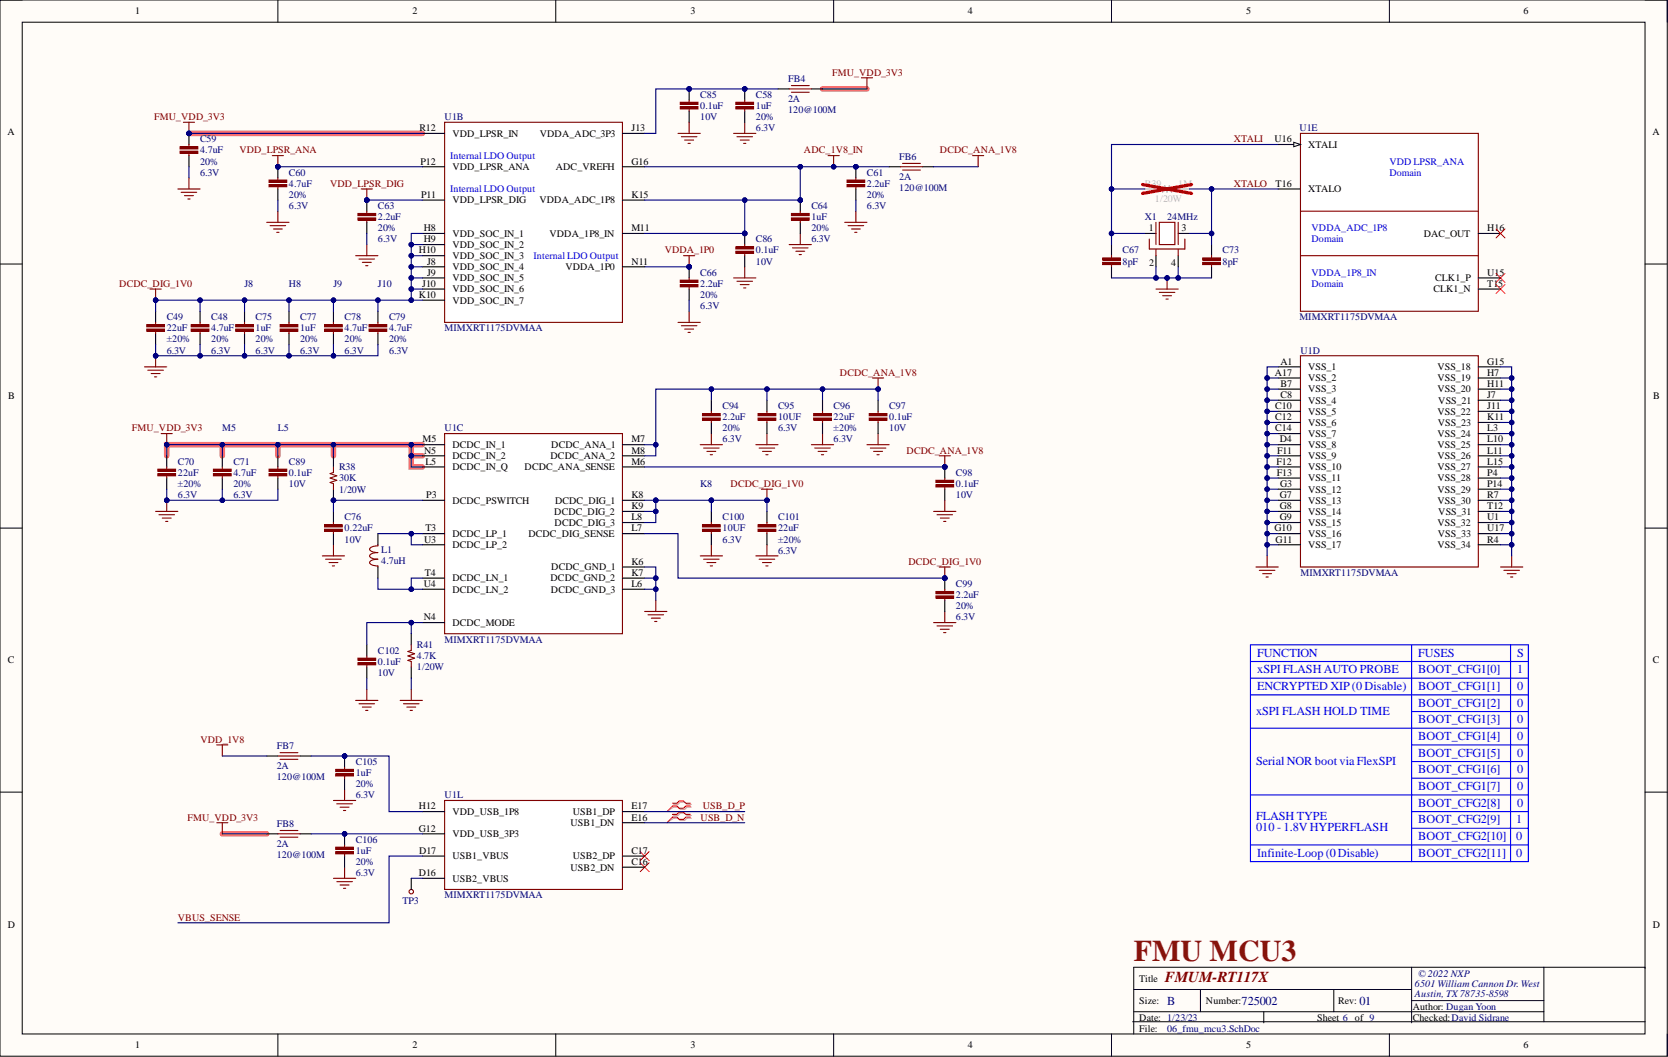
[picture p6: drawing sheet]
<svg xmlns="http://www.w3.org/2000/svg" width="381mm" height="241mm" viewBox="0 0 381 241" stroke-linecap="round" stroke-linejoin="round" font-family="sans-serif">
<defs><g id="words">
<text font-size="6.9" fill="#85200c" x="259" y="219.3">FMU MCU3</text>
<text font-size="3.5" fill="#800000" x="266.1" y="224.1">FMUM-RT117X</text>
<g font-size="2.8" fill="#00f">
<text x="287.1" y="149.9">FUNCTION</text>
<text x="324" y="149.9">FUSES</text>
<text x="346.6" y="149.9">S</text>
<text x="287.1" y="153.7">xSPI FLASH AUTO PROBE</text>
<text x="324" y="153.7">BOOT_CFG1[0]</text>
<text x="346.6" y="153.7">1</text>
<text x="287.1" y="157.5">ENCRYPTED XIP (0 Disable)</text>
<text x="324" y="161.3">BOOT_CFG1[2]</text>
<text x="324" y="157.5">BOOT_CFG1[1]</text>
<text x="346.6" y="157.5">0</text>
<text x="346.6" y="161.3">0</text>
<text x="286.9" y="163.1">xSPI FLASH HOLD TIME</text>
<text x="324" y="165.1">BOOT_CFG1[3]</text>
<text x="346.6" y="165.1">0</text>
<text x="324" y="172.8">BOOT_CFG1[5]</text>
<text x="324" y="169">BOOT_CFG1[4]</text>
<text x="346.6" y="169">0</text>
<text x="346.6" y="172.8">0</text>
<text x="286.9" y="174.5">Serial NOR boot via FlexSPI</text>
<text x="324" y="176.6">BOOT_CFG1[6]</text>
<text x="346.6" y="176.6">0</text>
<text x="324" y="184.2">BOOT_CFG2[8]</text>
<text x="324" y="180.4">BOOT_CFG1[7]</text>
<text x="346.6" y="180.4">0</text>
<text x="346.6" y="184.2">0</text>
<text x="286.9" y="187.2">FLASH TYPE</text>
<text x="286.9" y="189.8">010 - 1.8VHYPERFLASH</text>
<text x="324" y="191.8">BOOT_CFG2[10]</text>
<text x="324" y="188">BOOT_CFG2[9]</text>
<text x="346.3" y="188">1</text>
<text x="346.3" y="191.8">0</text>
<text x="287.1" y="195.6">Infinite-Loop(0Disable)</text>
<text x="324" y="195.6">BOOT_CFG2[11]</text>
<text x="346.3" y="195.6">0</text>
</g>
<g font-size="2.8" fill="#000080">
<text x="266.6" y="229.4">B</text>
<text x="283.6" y="229.4">725002</text>
<text x="310.5" y="229.4">01</text>
</g>
<g font-size="2.3">
<text x="30.9" y="3.3">1</text>
<text x="94.2" y="3.3">2</text>
<text x="157.7" y="3.3">3</text>
<text x="221.1" y="3.3">4</text>
<text x="284.6" y="3.3">5</text>
<text x="348" y="3.3">6</text>
<text x="95.8" y="29.9">R12</text>
<text x="144.2" y="29.9">J13</text>
<text x="1.7" y="30.9">A</text>
<text x="103.3" y="31.2">VDD_LPSR_IN</text>
<text x="123.3" y="31.2">VDDA_ADC_3P3</text>
<text x="291.1" y="32.5">U16</text>
<text x="298.8" y="33.8">XTALI</text>
<text x="377.4" y="30.9">A</text>
<text x="96.1" y="37.6">P12</text>
<text x="103.3" y="38.8">VDD_LPSR_ANA</text>
<text x="126.9" y="38.8">ADC_VREFH</text>
<text x="144.2" y="37.6">G16</text>
<text x="96.2" y="45.2">P11</text>
<text x="103.3" y="46.4">VDD_LPSR_DIG</text>
<text x="123.2" y="46.4">VDDA_ADC_1P8</text>
<text x="144.2" y="45.2">K15</text>
<text x="291.4" y="42.6">T16</text>
<text x="298.8" y="43.9">XTALO</text>
<text x="96.8" y="52.8">H8</text>
<text x="144.2" y="52.8">M11</text>
<text x="262.4" y="52.8">1</text>
<text x="269.9" y="52.8">3</text>
<text x="339.7" y="52.8">H16</text>
<text x="95.6" y="57.9">H10</text>
<text x="96.8" y="55.3">H9</text>
<text x="103.3" y="54.1">VDD_SOC_IN_1</text>
<text x="103.3" y="56.6">VDD_SOC_IN_2</text>
<text x="103.3" y="59.1">VDD_SOC_IN_3</text>
<text x="125.5" y="54.1">VDDA_1P8_IN</text>
<text x="325.2" y="54.1">DAC_OUT</text>
<text x="96.4" y="65.5">J10</text>
<text x="97.6" y="60.4">J8</text>
<text x="97.6" y="62.9">J9</text>
<text x="103.3" y="61.7">VDD_SOC_IN_4</text>
<text x="103.3" y="64.2">VDD_SOC_IN_5</text>
<text x="129.1" y="61.7">VDDA_1P0</text>
<text x="144.2" y="60.4">N11</text>
<text x="262.5" y="60.7">2</text>
<text x="267.5" y="60.7">4</text>
<text x="327.9" y="64.2">CLK1_P</text>
<text x="339.7" y="62.9">U15</text>
<text x="339.7" y="65.5">T15</text>
<text x="95.6" y="68">K10</text>
<text x="103.3" y="66.7">VDD_SOC_IN_6</text>
<text x="103.3" y="69.3">VDD_SOC_IN_7</text>
<text x="327.4" y="66.7">CLK1_N</text>
<text x="292.5" y="83.2">A1</text>
<text x="339.7" y="83.2">G15</text>
<text x="291.2" y="85.8">A17</text>
<text x="292.5" y="88.3">B7</text>
<text x="298.8" y="84.5">VSS_1</text>
<text x="298.8" y="87.1">VSS_2</text>
<text x="298.8" y="89.6">VSS_3</text>
<text x="328.4" y="84.5">VSS_18</text>
<text x="328.4" y="87.1">VSS_19</text>
<text x="328.4" y="89.6">VSS_20</text>
<text x="339.7" y="85.8">H7</text>
<text x="339.7" y="88.3">H11</text>
<text x="1.9" y="91.2">B</text>
<text x="291.3" y="93.4">C10</text>
<text x="291.3" y="95.9">C12</text>
<text x="292.5" y="90.9">C8</text>
<text x="298.8" y="92.1">VSS_4</text>
<text x="298.8" y="94.7">VSS_5</text>
<text x="328.4" y="94.7">VSS_22</text>
<text x="328.5" y="92.1">VSS_21</text>
<text x="339.7" y="90.9">J7</text>
<text x="339.7" y="93.4">J11</text>
<text x="339.7" y="95.9">K11</text>
<text x="377.6" y="91.2">B</text>
<text x="96.5" y="101">M5</text>
<text x="144.2" y="101">M7</text>
<text x="291.3" y="98.5">C14</text>
<text x="292.3" y="101">D4</text>
<text x="298.8" y="97.2">VSS_6</text>
<text x="298.8" y="99.7">VSS_7</text>
<text x="328.4" y="99.7">VSS_24</text>
<text x="328.4" y="97.2">VSS_23</text>
<text x="339.7" y="98.5">L3</text>
<text x="339.7" y="101">L10</text>
<text x="96.9" y="103.6">N5</text>
<text x="97.2" y="106.1">L5</text>
<text x="103.3" y="102.3">DCDC_IN_1</text>
<text x="103.3" y="104.8">DCDC_IN_2</text>
<text x="103.3" y="107.4">DCDC_IN_Q</text>
<text x="119.8" y="107.4">DCDC_ANA_SENSE</text>
<text x="125.8" y="104.8">DCDC_ANA_2</text>
<text x="125.9" y="102.3">DCDC_ANA_1</text>
<text x="144.2" y="103.6">M8</text>
<text x="144.2" y="106.1">M6</text>
<text x="291.5" y="106.1">F12</text>
<text x="291.7" y="103.6">F11</text>
<text x="298.8" y="102.3">VSS_8</text>
<text x="298.8" y="104.8">VSS_9</text>
<text x="298.8" y="107.4">VSS_10</text>
<text x="328.4" y="102.3">VSS_25</text>
<text x="328.4" y="104.8">VSS_26</text>
<text x="328.4" y="107.4">VSS_27</text>
<text x="339.7" y="103.6">L11</text>
<text x="339.7" y="106.1">L15</text>
<text x="97.3" y="113.7">P3</text>
<text x="144.2" y="113.7">K8</text>
<text x="291.6" y="108.6">F13</text>
<text x="292.3" y="113.7">G7</text>
<text x="292.4" y="111.2">G3</text>
<text x="298.8" y="109.9">VSS_11</text>
<text x="298.8" y="112.4">VSS_12</text>
<text x="328.4" y="109.9">VSS_28</text>
<text x="328.4" y="112.4">VSS_29</text>
<text x="339.7" y="108.6">P4</text>
<text x="339.7" y="111.2">P14</text>
<text x="339.7" y="113.7">R7</text>
<text x="103.3" y="115">DCDC_PSWITCH</text>
<text x="126.6" y="117.5">DCDC_DIG_2</text>
<text x="126.8" y="115">DCDC_DIG_1</text>
<text x="144.2" y="116.2">K9</text>
<text x="144.2" y="118.8">L8</text>
<text x="292.3" y="116.2">G8</text>
<text x="292.3" y="118.8">G9</text>
<text x="298.8" y="115">VSS_13</text>
<text x="298.8" y="117.5">VSS_14</text>
<text x="328.4" y="115">VSS_30</text>
<text x="328.5" y="117.5">VSS_31</text>
<text x="339.7" y="116.2">T12</text>
<text x="339.7" y="118.8">U1</text>
<text x="96.9" y="123.9">U3</text>
<text x="97.2" y="121.3">T3</text>
<text x="103.3" y="122.6">DCDC_LP_1</text>
<text x="103.3" y="125.1">DCDC_LP_2</text>
<text x="120.7" y="122.6">DCDC_DIG_SENSE</text>
<text x="126.7" y="120">DCDC_DIG_3</text>
<text x="144.2" y="121.3">L7</text>
<text x="291.1" y="121.3">G10</text>
<text x="291.4" y="123.9">G11</text>
<text x="298.8" y="120">VSS_15</text>
<text x="298.8" y="122.6">VSS_16</text>
<text x="298.8" y="125.1">VSS_17</text>
<text x="328.4" y="120">VSS_32</text>
<text x="328.4" y="125.1">VSS_34</text>
<text x="328.4" y="122.6">VSS_33</text>
<text x="339.7" y="121.3">U17</text>
<text x="339.7" y="123.9">R4</text>
<text x="97.1" y="131.5">T4</text>
<text x="125.9" y="130.2">DCDC_GND_1</text>
<text x="144.2" y="128.9">K6</text>
<text x="144.2" y="131.5">K7</text>
<text x="96.8" y="134">U4</text>
<text x="103.3" y="132.7">DCDC_LN_1</text>
<text x="103.3" y="135.3">DCDC_LN_2</text>
<text x="125.8" y="132.7">DCDC_GND_2</text>
<text x="125.8" y="135.3">DCDC_GND_3</text>
<text x="144.2" y="134">L6</text>
<text x="96.8" y="141.6">N4</text>
<text x="103.3" y="142.9">DCDC_MODE</text>
<text x="1.8" y="151.4">C</text>
<text x="377.5" y="151.4">C</text>
<text x="95.6" y="184.8">H12</text>
<text x="144.2" y="184.8">E17</text>
<text x="95.6" y="189.8">G12</text>
<text x="103.3" y="186">VDD_USB_1P8</text>
<text x="103.3" y="191.1">VDD_USB_3P3</text>
<text x="130.3" y="188.6">USB1_DN</text>
<text x="130.8" y="186">USB1_DP</text>
<text x="144.2" y="187.3">E16</text>
<text x="95.7" y="194.9">D17</text>
<text x="103.3" y="196.2">USB1_VBUS</text>
<text x="130.8" y="196.2">USB2_DP</text>
<text x="144.2" y="194.9">C17</text>
<text x="144.2" y="197.5">C16</text>
<text x="95.6" y="200">D16</text>
<text x="103.3" y="201.3">USB2_VBUS</text>
<text x="130.3" y="198.7">USB2_DN</text>
<text x="1.8" y="211.8">D</text>
<text x="377.5" y="211.8">D</text>
<text x="260.2" y="224.1">Title</text>
<text x="260.2" y="229.2">Size:</text>
<text x="260.2" y="233">Date: 1/23/23</text>
<text x="275.5" y="229.2">Number:</text>
<text x="300.9" y="233">Sheet 6</text>
<text x="305.7" y="229.2">Rev:</text>
<text x="309.5" y="233">of 9</text>
<text x="322.7" y="230.5">Author: Dugan Yoon</text>
<text x="322.7" y="233">Checked:David Sidrane</text>
<text x="30.9" y="239.3">1</text>
<text x="94.2" y="239.3">2</text>
<text x="157.7" y="239.3">3</text>
<text x="221.1" y="239.3">4</text>
<text x="260.2" y="235.5">File:</text>
<text x="284.6" y="239.3">5</text>
<text x="348" y="239.3">6</text>
</g>
<g font-size="2.3" fill="#800000">
<text x="190.1" y="17.3">FMU_VDD_3V3</text>
<text x="35.2" y="27.4">FMU_VDD_3V3</text>
<text x="54.7" y="35">VDD_LPSR_ANA</text>
<text x="183.6" y="35">ADC_1V8_IN</text>
<text x="214.7" y="35">DCDC_ANA_1V8</text>
<text x="281.8" y="32.5">XTALI</text>
<text x="75.4" y="42.6">VDD_LPSR_DIG</text>
<text x="281.8" y="42.6">XTALO</text>
<text x="151.8" y="57.9">VDDA_1P0</text>
<text x="27.3" y="65.5">DCDC_DIG_1V0</text>
<text x="191.9" y="85.8">DCDC_ANA_1V8</text>
<text x="30.1" y="98.5">FMU_VDD_3V3</text>
<text x="207.1" y="103.6">DCDC_ANA_1V8</text>
<text x="166.9" y="111.2">DCDC_DIG_1V0</text>
<text x="207.5" y="128.9">DCDC_DIG_1V0</text>
<text x="45.8" y="169.5">VDD_1V8</text>
<text x="160.5" y="184.8">USB_D_P</text>
<text x="42.8" y="187.3">FMU_VDD_3V3</text>
<text x="160" y="187.3">USB_D_N</text>
<text x="40.6" y="210.2">VBUS_SENSE</text>
</g>
<g font-size="2.3" fill="#000080">
<text x="159.9" y="22.3">C85</text>
<text x="172.6" y="22.3">C58</text>
<text x="180" y="23.3">2A</text>
<text x="180" y="18.8">FB4</text>
<text x="101.6" y="27.4">U1B</text>
<text x="159.9" y="27.4">10V</text>
<text x="159.9" y="24.9">0.1uF</text>
<text x="172.6" y="27.4">20%</text>
<text x="172.6" y="29.9">6.3V</text>
<text x="172.6" y="24.9">1uF</text>
<text x="180" y="25.9">120@100M</text>
<text x="296.8" y="29.9">U1E</text>
<text x="45.7" y="35">4.7uF</text>
<text x="45.7" y="32.5">C59</text>
<text x="45.7" y="37.6">20%</text>
<text x="45.7" y="40.1">6.3V</text>
<text x="66" y="40.1">C60</text>
<text x="198" y="40.1">C61</text>
<text x="205.4" y="41.1">2A</text>
<text x="205.4" y="36.5">FB6</text>
<text x="66" y="45.2">20%</text>
<text x="66" y="47.7">6.3V</text>
<text x="66" y="42.6">4.7uF</text>
<text x="86.3" y="47.7">C63</text>
<text x="185.3" y="47.7">C64</text>
<text x="198" y="45.2">20%</text>
<text x="198" y="47.7">6.3V</text>
<text x="198" y="42.6">2.2uF</text>
<text x="205.4" y="43.6">120@100M</text>
<text x="86.3" y="52.8">20%</text>
<text x="86.3" y="50.2">2.2uF</text>
<text x="185.3" y="52.8">20%</text>
<text x="185.3" y="50.2">1uF</text>
<text x="261.5" y="50.2">X1</text>
<text x="266.6" y="50.2">24MHz</text>
<text x="86.3" y="55.3">6.3V</text>
<text x="172.6" y="57.9">0.1uF</text>
<text x="172.6" y="55.3">C86</text>
<text x="185.3" y="55.3">6.3V</text>
<text x="256.4" y="57.9">C67</text>
<text x="279.3" y="57.9">C73</text>
<text x="55.9" y="65.5">J8</text>
<text x="66" y="65.5">H8</text>
<text x="76.2" y="65.5">J9</text>
<text x="86.3" y="65.5">J10</text>
<text x="159.9" y="65.5">2.2uF</text>
<text x="159.9" y="62.9">C66</text>
<text x="172.6" y="60.4">10V</text>
<text x="256.4" y="60.4">8pF</text>
<text x="279.3" y="60.4">8pF</text>
<text x="159.9" y="68">20%</text>
<text x="159.9" y="70.6">6.3V</text>
<text x="38.1" y="75.6">22uF</text>
<text x="38.1" y="73.1">C49</text>
<text x="48.2" y="75.6">4.7uF</text>
<text x="48.2" y="73.1">C48</text>
<text x="58.4" y="75.6">1uF</text>
<text x="58.4" y="73.1">C75</text>
<text x="68.5" y="75.6">1uF</text>
<text x="68.5" y="73.1">C77</text>
<text x="78.7" y="75.6">4.7uF</text>
<text x="78.7" y="73.1">C78</text>
<text x="88.9" y="75.6">4.7uF</text>
<text x="88.9" y="73.1">C79</text>
<text x="101.6" y="75.6">MIMXRT1175DVMAA</text>
<text x="296.8" y="73.1">MIMXRT1175DVMAA</text>
<text x="38.1" y="78.2">±20%</text>
<text x="38.1" y="80.7">6.3V</text>
<text x="48.2" y="78.2">20%</text>
<text x="48.2" y="80.7">6.3V</text>
<text x="58.4" y="78.2">20%</text>
<text x="58.4" y="80.7">6.3V</text>
<text x="68.5" y="78.2">20%</text>
<text x="68.5" y="80.7">6.3V</text>
<text x="78.7" y="78.2">20%</text>
<text x="78.7" y="80.7">6.3V</text>
<text x="88.9" y="78.2">20%</text>
<text x="88.9" y="80.7">6.3V</text>
<text x="297" y="80.7">U1D</text>
<text x="165" y="95.9">2.2uF</text>
<text x="165" y="93.4">C94</text>
<text x="177.7" y="95.9">10UF</text>
<text x="177.7" y="93.4">C95</text>
<text x="190.4" y="95.9">22uF</text>
<text x="190.4" y="93.4">C96</text>
<text x="203.1" y="95.9">0.1uF</text>
<text x="203.1" y="93.4">C97</text>
<text x="50.8" y="98.5">M5</text>
<text x="63.5" y="98.5">L5</text>
<text x="101.6" y="98.5">U1C</text>
<text x="165" y="98.5">20%</text>
<text x="165" y="101">6.3V</text>
<text x="177.7" y="98.5">6.3V</text>
<text x="190.4" y="98.5">±20%</text>
<text x="190.4" y="101">6.3V</text>
<text x="203.1" y="98.5">10V</text>
<text x="40.6" y="106.1">C70</text>
<text x="53.3" y="106.1">C71</text>
<text x="66" y="106.1">C89</text>
<text x="77.4" y="107.4">R38</text>
<text x="40.6" y="111.2">±20%</text>
<text x="40.6" y="113.7">6.3V</text>
<text x="40.6" y="108.6">22uF</text>
<text x="53.3" y="111.2">20%</text>
<text x="53.3" y="113.7">6.3V</text>
<text x="53.3" y="108.6">4.7uF</text>
<text x="66" y="111.2">10V</text>
<text x="66" y="108.6">0.1uF</text>
<text x="77.4" y="112.4">1/20W</text>
<text x="77.4" y="109.9">30K</text>
<text x="159.9" y="111.2">K8</text>
<text x="218.3" y="113.7">10V</text>
<text x="218.3" y="111.2">0.1uF</text>
<text x="218.3" y="108.6">C98</text>
<text x="78.7" y="118.8">C76</text>
<text x="165" y="118.8">C100</text>
<text x="177.7" y="118.8">C101</text>
<text x="78.7" y="123.9">10V</text>
<text x="78.7" y="121.3">0.22uF</text>
<text x="165" y="123.9">6.3V</text>
<text x="165" y="121.3">10UF</text>
<text x="177.7" y="123.9">±20%</text>
<text x="177.7" y="121.3">22uF</text>
<text x="87.1" y="128.7">4.7uH</text>
<text x="87.1" y="126.1">L1</text>
<text x="177.7" y="126.4">6.3V</text>
<text x="297" y="131.5">MIMXRT1175DVMAA</text>
<text x="218.3" y="136.5">2.2uF</text>
<text x="218.3" y="134">C99</text>
<text x="218.3" y="139.1">20%</text>
<text x="218.3" y="141.6">6.3V</text>
<text x="86.3" y="149.2">C102</text>
<text x="95.2" y="148">R41</text>
<text x="101.6" y="146.7">MIMXRT1175DVMAA</text>
<text x="86.3" y="154.3">10V</text>
<text x="86.3" y="151.8">0.1uF</text>
<text x="95.2" y="153">1/20W</text>
<text x="95.2" y="150.5">4.7K</text>
<text x="63.2" y="171.1">FB7</text>
<text x="63.2" y="175.6">2A</text>
<text x="63.2" y="178.2">120@100M</text>
<text x="81.2" y="179.7">20%</text>
<text x="81.2" y="177.2">1uF</text>
<text x="81.2" y="174.6">C105</text>
<text x="81.2" y="182.2">6.3V</text>
<text x="101.6" y="182.2">U1L</text>
<text x="63.2" y="188.8">FB8</text>
<text x="63.2" y="193.4">2A</text>
<text x="63.2" y="195.9">120@100M</text>
<text x="81.2" y="197.5">20%</text>
<text x="81.2" y="194.9">1uF</text>
<text x="81.2" y="192.4">C106</text>
<text x="81.2" y="200">6.3V</text>
<text x="91.9" y="206.3">TP3</text>
<text x="101.6" y="205.1">MIMXRT1175DVMAA</text>
<text x="323.2" y="225.4">6501 William Cannon Dr. West</text>
<text x="323.2" y="227.7">Austin, TX78735-8598</text>
<text x="324" y="223.1">© 2022 NXP</text>
<text x="266.6" y="235.5">06_fmu_mcu3.SchDoc</text>
</g>
<g font-size="2.3" fill="#00f">
<text x="102.8" y="36.3">Internal LDO Output</text>
<text x="317.4" y="37.6">VDD LPSR_ANA</text>
<text x="317.4" y="40.1">Domain</text>
<text x="102.8" y="43.9">Internal LDO Output</text>
<text x="299.6" y="52.8">VDDA_ADC_1P8</text>
<text x="121.9" y="59.1">Internal LDO Output</text>
<text x="299.6" y="55.3">Domain</text>
<text x="299.6" y="62.9">VDDA_1P8_IN</text>
<text x="299.6" y="65.5">Domain</text>
</g>
<g font-size="2.3" fill="#bfbebc">
<text x="261.5" y="42.6">R39</text>
<text x="263.8" y="46.2">1/20W</text>
<text x="269.1" y="42.6">1M</text>
</g>
</g></defs>
<path d="M0 0h380.8v241.1h-380.8z" fill-rule="evenodd" fill="#fffcf8"/>
<path d="M0 0h380.8v241.1h-380.8z" fill="none" stroke="#000" stroke-width=".23"/>
<path d="M5.1 5.1h370.7v230.9h-370.7z" fill-rule="evenodd" fill="#fffcf8"/>
<g fill="none" stroke="#000" stroke-width=".23">
<path d="M0 0h5.1M63.5 0v5.1M126.9 0v5.1M190.4 0v5.1M253.9 0v5.1M317.4 0v5.1M375.8 0h5v5.1M5.1 5.1h370.7v230.9h-370.7zM0 60.3h5.1M375.8 60.3h5M0 120.6h5.1M375.8 120.6h5"/>
<path d="M0 180.8h5.1M375.8 180.8h5M63.5 236v5.1M126.9 236v5.1M190.4 236v5.1M253.9 236v5.1M258.7 233.3h117.1M259 225.9h63.4M259 231h93.6M274.2 225.9v5.1M288.7 231v2.5M304.7 225.9v5.1"/>
<path d="M317.4 236v5.1M322.4 220.8v12.7M322.4 228.4h30.2M352.6 220.8v12.5M375.8 221.1v-.3h-116.8v15.2M380.8 236v5.1"/>
</g>
<path d="M43.2 30.5h53.3M187.9 20.3h10.1M50.8 101.5v2.6M63.5 101.5v2.6M76.2 101.5v2.6M93.9 101.5v5.1h2.6M93.9 104.1h2.6M96.5 101.5h-58.4v2.6M50.8 190.4h10.1" fill="none" stroke="#ff6e6e" stroke-width="1.3"/>
<path d="M35.5 116.7h5.1M36.3 117.5h3.6M37.1 118.3h2M37.8 119h.5M38.1 114.2v2.5" fill="none" stroke="#800000" stroke-width=".25"/>
<circle cx="38.1" cy="114.2" r=".51" fill="#000080"/>
<circle cx="38.1" cy="114.2" r=".51" fill="none" stroke="#000080" stroke-width=".23"/>
<path d="M33 83.8h5.1M33.8 84.5h3.5M34.5 85.3h2.1M35.3 86h.5M35.5 81.2v2.6" fill="none" stroke="#800000" stroke-width=".25"/>
<circle cx="35.5" cy="81.2" r=".51" fill="#000080"/>
<circle cx="35.5" cy="81.2" r=".51" fill="none" stroke="#000080" stroke-width=".23"/>
<path d="M101.6 27.9h40.6v45.7h-40.6z" fill-rule="evenodd" fill="#fff"/>
<path d="M101.6 27.9h40.6v45.7h-40.6z" fill="none" stroke="#800000" stroke-width=".25"/>
<g fill="none" stroke="#000" stroke-width=".25">
<path d="M96.5 30.5h5.1M96.5 38.1h5.1M142.2 30.5h5.1M142.2 38.1h5.1M96.5 45.7h5.1M96.5 53.3h5.1M96.5 55.8h5.1M96.5 58.4h5.1M142.2 45.7h5.1M142.2 53.3h5.1M96.5 60.9h5.1M96.5 63.4h5.1"/>
<path d="M96.5 66h5.1M96.5 68.5h5.1M142.2 60.9h5.1"/>
</g>
<path d="M101.6 99h40.6v45.7h-40.6z" fill-rule="evenodd" fill="#fff"/>
<path d="M36.8 99h2.6M38.1 99v2.5M101.6 99h40.6v45.7h-40.6zM147.3 139.6h5M149.8 137.1v2.5M148 140.4h3.6M148.8 141.1h2M149.5 141.9h.5" fill="none" stroke="#800000" stroke-width=".25"/>
<g fill="none" stroke="#000" stroke-width=".25">
<path d="M96.5 101.5h5.1M96.5 104.1h5.1M96.5 106.6h5.1M96.5 114.2h5.1M142.2 101.5h5.1M142.2 104.1h5.1M142.2 106.6h5.1M142.2 114.2h5.1M142.2 116.7h5.1M142.2 119.3h5.1M96.5 121.8h5.1M96.5 124.4h5.1"/>
<path d="M96.5 132h5.1M96.5 134.5h5.1M142.2 121.8h5.1M142.2 132h5.1M142.2 134.5h5.1M142.2 129.4h5.1M96.5 142.1h5.1"/>
</g>
<circle cx="38.1" cy="101.5" r=".51" fill="#000080"/>
<circle cx="38.1" cy="101.5" r=".51" fill="none" stroke="#000080" stroke-width=".23"/>
<g fill="none" stroke="#800000" stroke-width=".25">
<path d="M162.5 99v2.5M175.2 99v2.5M187.9 99v2.5M199.3 86.3h2.5M200.6 86.3v2.5M200.6 99v2.5M159.9 101.5h5.1M160.7 102.3h3.6M161.5 103h2M162.2 103.8h.5M172.6 101.5h5.1M173.4 102.3h3.6"/>
<path d="M174.2 103h2M174.9 103.8h.5M185.3 101.5h5.1M186.1 102.3h3.6M186.9 103h2M187.6 103.8h.5M198 101.5h5.1M198.8 102.3h3.5M199.6 103h2M200.3 103.8h.5M213.3 116.7h5M214 117.5h3.6"/>
<path d="M214.8 118.3h2M215.6 119h.5M215.8 114.2v2.5M73.6 126.9h5.1M74.4 127.7h3.5M75.2 128.4h2M75.9 129.2h.5M76.2 124.4v2.5M86.3 124.6a1.92 1.92 0 0 0-1.9 .8 1.63 1.63 0 0 0 1.9 .8 1.88 1.88 0 0 0-1.9 .7 1.63 1.63 0 0 0 1.9 .8 1.88 1.88 0 0 0-1.9 .7 1.63 1.63 0 0 0 1.9 .8M86.3 124.4v.2M86.3 129.2v.2M159.9 126.9h5.1"/>
<path d="M160.7 127.7h3.6M161.5 128.4h2M162.2 129.2h.5M162.5 124.4v2.5M172.6 126.9h5.1M173.4 127.7h3.6M174.2 128.4h2M174.9 129.2h.5M175.2 124.4v2.5M215.8 139.6v2.5M81.2 159.9h5.1M83.8 157.4v2.5"/>
<path d="M91.4 159.9h5.1M93.9 157.4v2.5M213.3 142.1h5M214 142.9h3.6M214.8 143.7h2M215.6 144.4h.5M82 160.7h3.6M82.8 161.4h2M83.5 162.2h.5M92.2 160.7h3.5M92.9 161.4h2.1M93.7 162.2h.5"/>
</g>
<path d="M86.3 121.8v2.6M86.3 129.4v2.6" fill="none" stroke="#000" stroke-width=".25"/>
<circle cx="200.6" cy="88.8" r=".51" fill="#000080"/>
<circle cx="200.6" cy="88.8" r=".51" fill="none" stroke="#000080" stroke-width=".23"/>
<path d="M60.9 50.8h5.1M61.7 51.5h3.5M62.5 52.3h2M63.2 53h.5M63.5 48.2v2.6M81.2 58.4h5.1M82 59.1h3.6M82.5 43.1h2.6M82.8 59.9h2M83.8 43.1v2.6M83.8 55.8v2.6M83.5 60.7h.5" fill="none" stroke="#800000" stroke-width=".25"/>
<circle cx="83.8" cy="45.7" r=".51" fill="#000080"/>
<circle cx="83.8" cy="45.7" r=".51" fill="none" stroke="#000080" stroke-width=".23"/>
<path d="M62.2 35.5h2.5M63.5 35.5v2.6" fill="none" stroke="#800000" stroke-width=".25"/>
<circle cx="63.5" cy="38.1" r=".51" fill="#000080"/>
<circle cx="63.5" cy="38.1" r=".51" fill="none" stroke="#000080" stroke-width=".23"/>
<path d="M41.9 27.9h2.5M43.2 27.9v2.6M40.6 43.1h5.1M41.4 43.9h3.5M42.1 44.7h2.1M42.9 45.4h.5M43.2 40.6v2.5" fill="none" stroke="#800000" stroke-width=".25"/>
<circle cx="43.2" cy="30.5" r=".51" fill="#000080"/>
<circle cx="43.2" cy="30.5" r=".51" fill="none" stroke="#000080" stroke-width=".23"/>
<g fill="none" stroke="#800000" stroke-width=".25">
<path d="M156.1 58.4h2.6M157.4 58.4v2.5M180.3 55.8h5M181 56.6h3.6M181.8 57.4h2M182.5 58.1h.6M182.8 53.3v2.5M193 50.8h5M193.7 51.5h3.6M194.5 52.3h2M195.2 53h.5M195.5 48.2v2.6"/>
<path d="M154.9 73.6h5M155.6 74.4h3.6M156.4 75.1h2M157.2 75.9h.5M157.4 71.1v2.5"/>
</g>
<circle cx="157.4" cy="60.9" r=".51" fill="#000080"/>
<circle cx="157.4" cy="60.9" r=".51" fill="none" stroke="#000080" stroke-width=".23"/>
<path d="M189.1 35.5h2.6M190.4 35.5v2.6M167.6 63.4h5M168.3 64.2h3.6M169.1 65h2M169.9 65.7h.5M170.1 60.9v2.5" fill="none" stroke="#800000" stroke-width=".25"/>
<circle cx="190.4" cy="38.1" r=".51" fill="#000080"/>
<circle cx="190.4" cy="38.1" r=".51" fill="none" stroke="#000080" stroke-width=".23"/>
<g fill="none" stroke="#800000" stroke-width=".25">
<path d="M180.8 19.5h4M196.8 17.8h2.5M198 17.8v2.5M154.9 30.5h5M155.6 31.2h3.6M156.4 32h2M157.2 32.7h.5M157.4 27.9v2.6M167.6 30.5h5M168.3 31.2h3.6M169.1 32h2M169.9 32.7h.5"/>
<path d="M170.1 27.9v2.6M180.3 20.3h5M180.8 21.1h4M205.6 38.1h5.1M206.2 38.8h4M206.2 37.3h4"/>
</g>
<path d="M177.7 20.3h2.6M185.3 20.3h2.6M203.1 38.1h2.5M210.7 38.1h2.6" fill="none" stroke="#000" stroke-width=".25"/>
<path d="M297 30.5h40.7v40.6h-40.7z" fill-rule="evenodd" fill="#fff"/>
<path d="M297 30.5h40.7v40.6h-40.7z" fill="none" stroke="#800000" stroke-width=".25"/>
<path d="M292 33h5" fill="none" stroke="#000" stroke-width=".25"/>
<path d="M295.5 32.5l1.5 .5-1.5 .5z" fill="#f8fcff"/>
<path d="M295.5 32.5l1.5 .5-1.5 .5z" fill="none" stroke="#000" stroke-width=".23"/>
<path d="M292 43.1h5M337.7 53.3h5M337.7 63.4h5M337.7 66h5" fill="none" stroke="#000" stroke-width=".25"/>
<path d="M297 48.2h40.7M297 58.4h40.7M264 66h5.1M264.8 66.7h3.6M265.6 67.5h2M266.3 68.3h.5M266.6 63.4v2.6" fill="none" stroke="#800000" stroke-width=".25"/>
<path d="M341.7 52.3l2.1 2M343.8 52.3l-2.1 2M341.7 62.4l2.1 2.1M341.7 65l2.1 2M343.8 62.4l-2.1 2.1M343.8 65l-2.1 2" fill="none" stroke="#f00" stroke-width=".23"/>
<circle cx="266.6" cy="63.4" r=".51" fill="#000080"/>
<circle cx="266.6" cy="63.4" r=".51" fill="none" stroke="#000080" stroke-width=".23"/>
<path d="M261.5 53.3h2.5M269.1 53.3h2.6" fill="none" stroke="#000" stroke-width=".25"/>
<path d="M264 50.8v5M269.1 50.8v5" fill="none" stroke="#800000" stroke-width=".25"/>
<path d="M264.8 50.8h3.6v5h-3.6z" fill-rule="evenodd" fill="#fff"/>
<path d="M262.5 54.6v2.2h8.1v-2.2M264 56.8v1.6M264.8 50.8h3.6v5h-3.6zM269.1 56.8v1.6" fill="none" stroke="#800000" stroke-width=".25"/>
<path d="M264 58.4v2.5M269.1 58.4v2.5" fill="none" stroke="#000" stroke-width=".25"/>
<path d="M261 42.1l11.2 2.1M272.2 42.1l-11.2 2.1" fill="none" stroke="#f00" stroke-width=".25"/>
<path d="M297 81.2h40.7v48.2h-40.7z" fill-rule="evenodd" fill="#fff"/>
<path d="M297 81.2h40.7v48.2h-40.7zM286.9 129.4h5.1M287.7 130.2h3.5M288.4 131h2M289.2 131.7h.5M289.4 126.9v2.5M342.7 129.4h5.1M343.5 130.2h3.6M344.3 131h2M345 131.7h.5M345.3 126.9v2.5" fill="none" stroke="#800000" stroke-width=".25"/>
<g fill="none" stroke="#000" stroke-width=".25">
<path d="M292 83.8h5M292 86.3h5M292 88.8h5M292 91.4h5M292 93.9h5M292 96.4h5M292 99h5M337.7 83.8h5M337.7 86.3h5M337.7 88.8h5M337.7 91.4h5M337.7 93.9h5"/>
<path d="M337.7 96.4h5M337.7 99h5M292 101.5h5M292 104.1h5M292 106.6h5M292 109.1h5M292 111.7h5M292 114.2h5M292 116.7h5M292 119.3h5M337.7 101.5h5M337.7 104.1h5"/>
<path d="M337.7 106.6h5M337.7 109.1h5M337.7 111.7h5M337.7 114.2h5M337.7 116.7h5M337.7 119.3h5M292 121.8h5M292 124.4h5M337.7 121.8h5M337.7 124.4h5"/>
</g>
<path d="M153.9 186.2h1l.5-.5h1l.5 .5h1M153.9 186.8h1l.5 .5h1l.5-.5h1M153.9 183.6h1l.5-.5h1l.5 .5h1M153.9 184.3h1l.5 .5h1l.5-.5h1" fill="none" stroke="#d0a19e" stroke-width=".25"/>
<path d="M153.9 186.8l-1.6 1M153.9 184.3l-1.6 1" fill="none" stroke="#d0a19e" stroke-width=".23"/>
<path d="M153.6 185.9h1l.5-.5h1l.5 .5h1.1M153.6 186.5h1l.5 .6h1l.5-.6h1.1M153.6 183.4h1l.5-.5h1l.5 .5h1.1M153.6 184h1l.5 .5h1l.5-.5h1.1" fill="none" stroke="#f00" stroke-width=".25"/>
<path d="M146.2 194.4l2.1 2M146.2 197l2.1 2M148.3 194.4l-2.1 2M148.3 197l-2.1 2M153.6 186.5l-1.3 1.3M153.6 184l-1.3 1.3" fill="none" stroke="#f00" stroke-width=".23"/>
<path d="M101.6 182.7h40.6v20.3h-40.6z" fill-rule="evenodd" fill="#fff"/>
<g fill="none" stroke="#800000" stroke-width=".25">
<path d="M214.5 129.4h2.6M215.8 129.4v2.6M63.5 172.6h5M64 173.4h4M64 171.8h4M49.5 187.8h2.5M50.8 187.8v2.6M63.5 190.4h5M64 191.1h4M64 189.6h4M76.2 182.7h5M76.9 183.5h3.6"/>
<path d="M77.7 184.3h2M78.5 185h.5M78.7 180.2v2.5M78.7 198v2.5M101.6 182.7h40.6v20.3h-40.6zM76.2 200.5h5M76.9 201.3h3.6M77.7 202h2M78.5 202.8h.5"/>
</g>
<path d="M60.9 172.6h2.6M68.5 172.6h2.6M60.9 190.4h2.6M68.5 190.4h2.6M96.5 185.3h5.1M96.5 190.4h5.1M96.5 195.4h5.1M142.2 185.3h5.1M142.2 195.4h5.1M142.2 187.8h5.1M142.2 198h5.1M96.5 200.5h5.1" fill="none" stroke="#000" stroke-width=".25"/>
<circle cx="215.8" cy="132" r=".51" fill="#000080"/>
<circle cx="215.8" cy="132" r=".51" fill="none" stroke="#000080" stroke-width=".23"/>
<path d="M49.5 170.1h2.5M50.8 170.1v2.5" fill="none" stroke="#800000" stroke-width=".25"/>
<path d="M63.5 104.1v2.5M63.5 109.1v2.6" fill="none" stroke="#000" stroke-width=".25"/>
<path d="M61.4 108.1h4.1v.5h-4.1z" fill-rule="evenodd" fill="#800000"/>
<path d="M61.4 108.1h4.1v.5h-4.1z" fill="none" stroke="#800000" stroke-width=".23"/>
<path d="M61.4 107.1h4.1v.5h-4.1z" fill-rule="evenodd" fill="#800000"/>
<path d="M61.4 107.1h4.1v.5h-4.1z" fill="none" stroke="#800000" stroke-width=".23"/>
<path d="M63.5 106.6v.8M63.5 108.4v.7" fill="none" stroke="#800000" stroke-width=".25"/>
<path d="M83.8 147.2v2.5M83.8 152.3v2.5" fill="none" stroke="#000" stroke-width=".25"/>
<path d="M81.8 151.3h4v.5h-4z" fill-rule="evenodd" fill="#800000"/>
<path d="M81.8 151.3h4v.5h-4z" fill="none" stroke="#800000" stroke-width=".23"/>
<path d="M81.8 150.3h4v.5h-4z" fill-rule="evenodd" fill="#800000"/>
<path d="M81.8 150.3h4v.5h-4z" fill="none" stroke="#800000" stroke-width=".23"/>
<path d="M83.8 149.7v.8M83.8 151.5v.8" fill="none" stroke="#800000" stroke-width=".25"/>
<circle cx="170.1" cy="53.3" r=".51" fill="#000080"/>
<circle cx="170.1" cy="53.3" r=".51" fill="none" stroke="#000080" stroke-width=".23"/>
<path d="M170.1 53.3v2.5" fill="none" stroke="#000" stroke-width=".25"/>
<circle cx="170.1" cy="53.3" r=".51" fill="#000080"/>
<circle cx="170.1" cy="53.3" r=".51" fill="none" stroke="#000080" stroke-width=".23"/>
<path d="M170.1 58.4v2.5" fill="none" stroke="#000" stroke-width=".25"/>
<path d="M168.1 57.4h4v.5h-4z" fill-rule="evenodd" fill="#800000"/>
<path d="M168.1 57.4h4v.5h-4z" fill="none" stroke="#800000" stroke-width=".23"/>
<path d="M168.1 56.3h4v.5h-4z" fill-rule="evenodd" fill="#800000"/>
<path d="M168.1 56.3h4v.5h-4z" fill="none" stroke="#800000" stroke-width=".23"/>
<path d="M170.1 55.8v.8M170.1 57.6v.8" fill="none" stroke="#800000" stroke-width=".25"/>
<circle cx="157.4" cy="20.3" r=".51" fill="#000080"/>
<circle cx="157.4" cy="20.3" r=".51" fill="none" stroke="#000080" stroke-width=".23"/>
<path d="M157.4 20.3v2.5" fill="none" stroke="#000" stroke-width=".25"/>
<circle cx="157.4" cy="20.3" r=".51" fill="#000080"/>
<circle cx="157.4" cy="20.3" r=".51" fill="none" stroke="#000080" stroke-width=".23"/>
<path d="M157.4 25.4v2.5" fill="none" stroke="#000" stroke-width=".25"/>
<path d="M155.4 24.4h4v.5h-4z" fill-rule="evenodd" fill="#800000"/>
<path d="M155.4 24.4h4v.5h-4z" fill="none" stroke="#800000" stroke-width=".23"/>
<path d="M155.4 23.3h4v.6h-4z" fill-rule="evenodd" fill="#800000"/>
<path d="M155.4 23.3h4v.6h-4z" fill="none" stroke="#800000" stroke-width=".23"/>
<path d="M157.4 22.8v.8M157.4 24.6v.8" fill="none" stroke="#800000" stroke-width=".25"/>
<path d="M200.6 91.4v2.5M200.6 96.4v2.6" fill="none" stroke="#000" stroke-width=".25"/>
<path d="M198.5 95.4h4.1v.5h-4.1z" fill-rule="evenodd" fill="#800000"/>
<path d="M198.5 95.4h4.1v.5h-4.1z" fill="none" stroke="#800000" stroke-width=".23"/>
<path d="M198.5 94.4h4.1v.5h-4.1z" fill-rule="evenodd" fill="#800000"/>
<path d="M198.5 94.4h4.1v.5h-4.1z" fill="none" stroke="#800000" stroke-width=".23"/>
<path d="M200.6 93.9v.8M200.6 95.7v.7" fill="none" stroke="#800000" stroke-width=".25"/>
<circle cx="215.8" cy="106.6" r=".51" fill="#000080"/>
<circle cx="215.8" cy="106.6" r=".51" fill="none" stroke="#000080" stroke-width=".23"/>
<path d="M215.8 106.6v2.5" fill="none" stroke="#000" stroke-width=".25"/>
<circle cx="215.8" cy="106.6" r=".51" fill="#000080"/>
<circle cx="215.8" cy="106.6" r=".51" fill="none" stroke="#000080" stroke-width=".23"/>
<path d="M215.8 111.7v2.5" fill="none" stroke="#000" stroke-width=".25"/>
<path d="M213.8 110.7h4v.5h-4z" fill-rule="evenodd" fill="#800000"/>
<path d="M213.8 110.7h4v.5h-4z" fill="none" stroke="#800000" stroke-width=".23"/>
<path d="M213.8 109.6h4v.5h-4z" fill-rule="evenodd" fill="#800000"/>
<path d="M213.8 109.6h4v.5h-4z" fill="none" stroke="#800000" stroke-width=".23"/>
<path d="M215.8 109.1v.8M215.8 110.9v.8" fill="none" stroke="#800000" stroke-width=".25"/>
<path d="M253.9 55.8v2.6M253.9 60.9v2.5" fill="none" stroke="#000" stroke-width=".25"/>
<path d="M251.9 59.9h4v.5h-4z" fill-rule="evenodd" fill="#800000"/>
<path d="M251.9 59.9h4v.5h-4z" fill="none" stroke="#800000" stroke-width=".23"/>
<path d="M251.9 58.9h4v.5h-4z" fill-rule="evenodd" fill="#800000"/>
<path d="M251.9 58.9h4v.5h-4z" fill="none" stroke="#800000" stroke-width=".23"/>
<path d="M253.9 58.4v.7M253.9 60.1v.8" fill="none" stroke="#800000" stroke-width=".25"/>
<path d="M276.7 55.8v2.6M276.7 60.9v2.5" fill="none" stroke="#000" stroke-width=".25"/>
<path d="M274.7 59.9h4.1v.5h-4.1z" fill-rule="evenodd" fill="#800000"/>
<path d="M274.7 59.9h4.1v.5h-4.1z" fill="none" stroke="#800000" stroke-width=".23"/>
<path d="M274.7 58.9h4.1v.5h-4.1z" fill-rule="evenodd" fill="#800000"/>
<path d="M274.7 58.9h4.1v.5h-4.1z" fill="none" stroke="#800000" stroke-width=".23"/>
<path d="M276.7 58.4v.7M276.7 60.1v.8" fill="none" stroke="#800000" stroke-width=".25"/>
<circle cx="76.2" cy="114.2" r=".51" fill="#000080"/>
<circle cx="76.2" cy="114.2" r=".51" fill="none" stroke="#000080" stroke-width=".23"/>
<path d="M76.2 104.1v2.5M76.2 111.7v2.5" fill="none" stroke="#000" stroke-width=".25"/>
<circle cx="76.2" cy="114.2" r=".51" fill="#000080"/>
<circle cx="76.2" cy="114.2" r=".51" fill="none" stroke="#000080" stroke-width=".23"/>
<path d="M76.2 106.6v1.3l-.8 .2 1.5 .5-1.5 .5 1.5 .5-1.5 .5 .8 .3v1.3M93.9 147.2v1.3l-.7 .2 1.5 .5-1.5 .5 1.5 .6-1.5 .5 .7 .2v1.3" fill="none" stroke="#800000" stroke-width=".25"/>
<path d="M93.9 144.7v2.5M93.9 152.3v2.5" fill="none" stroke="#000" stroke-width=".25"/>
<circle cx="93.9" cy="203.6" r=".51" fill="#fff"/>
<g fill="none" stroke="#800000" stroke-width=".25">
<path d="M173.9 111.7h2.6M175.2 111.7v2.5"/>
<circle cx="93.9" cy="203.6" r=".51"/>
</g>
<path d="M93.9 200.5v2.5" fill="none" stroke="#000" stroke-width=".25"/>
<circle cx="175.2" cy="114.2" r=".51" fill="#000080"/>
<circle cx="175.2" cy="114.2" r=".51" fill="none" stroke="#000080" stroke-width=".23"/>
<path d="M34.3 66h2.5M35.5 66v2.5" fill="none" stroke="#800000" stroke-width=".25"/>
<circle cx="35.5" cy="68.5" r=".51" fill="#000080"/>
<circle cx="35.5" cy="68.5" r=".51" fill="none" stroke="#000080" stroke-width=".23"/>
<path d="M222.2 35.5h2.5M223.4 35.5v2.6M214.5 104.1h2.6M215.8 104.1v2.5" fill="none" stroke="#800000" stroke-width=".25"/>
<circle cx="215.8" cy="106.6" r=".51" fill="#000080"/>
<circle cx="215.8" cy="106.6" r=".51" fill="none" stroke="#000080" stroke-width=".23"/>
<circle cx="43.2" cy="30.5" r=".51" fill="#000080"/>
<circle cx="43.2" cy="30.5" r=".51" fill="none" stroke="#000080" stroke-width=".23"/>
<path d="M43.2 30.5v2.5" fill="none" stroke="#000" stroke-width=".25"/>
<circle cx="43.2" cy="30.5" r=".51" fill="#000080"/>
<circle cx="43.2" cy="30.5" r=".51" fill="none" stroke="#000080" stroke-width=".23"/>
<path d="M43.2 35.5v2.6" fill="none" stroke="#000" stroke-width=".25"/>
<path d="M41.1 34.5h4.1v.5h-4.1z" fill-rule="evenodd" fill="#800000"/>
<path d="M41.1 34.5h4.1v.5h-4.1z" fill="none" stroke="#800000" stroke-width=".23"/>
<path d="M41.1 33.5h4.1v.5h-4.1z" fill-rule="evenodd" fill="#800000"/>
<path d="M41.1 33.5h4.1v.5h-4.1z" fill="none" stroke="#800000" stroke-width=".23"/>
<path d="M43.2 33v.8M43.2 34.8v.7" fill="none" stroke="#800000" stroke-width=".25"/>
<circle cx="63.5" cy="38.1" r=".51" fill="#000080"/>
<circle cx="63.5" cy="38.1" r=".51" fill="none" stroke="#000080" stroke-width=".23"/>
<path d="M63.5 38.1v2.5" fill="none" stroke="#000" stroke-width=".25"/>
<circle cx="63.5" cy="38.1" r=".51" fill="#000080"/>
<circle cx="63.5" cy="38.1" r=".51" fill="none" stroke="#000080" stroke-width=".23"/>
<path d="M63.5 43.1v2.6" fill="none" stroke="#000" stroke-width=".25"/>
<path d="M61.4 42.1h4.1v.5h-4.1z" fill-rule="evenodd" fill="#800000"/>
<path d="M61.4 42.1h4.1v.5h-4.1z" fill="none" stroke="#800000" stroke-width=".23"/>
<path d="M61.4 41.1h4.1v.5h-4.1z" fill-rule="evenodd" fill="#800000"/>
<path d="M61.4 41.1h4.1v.5h-4.1z" fill="none" stroke="#800000" stroke-width=".23"/>
<path d="M63.5 40.6v.8M63.5 42.4v.7" fill="none" stroke="#800000" stroke-width=".25"/>
<path d="M45.7 71.1v2.5M45.7 76.1v2.6" fill="none" stroke="#000" stroke-width=".25"/>
<path d="M43.7 75.1h4v.5h-4z" fill-rule="evenodd" fill="#800000"/>
<path d="M43.7 75.1h4v.5h-4z" fill="none" stroke="#800000" stroke-width=".23"/>
<path d="M43.7 74.1h4v.5h-4z" fill-rule="evenodd" fill="#800000"/>
<path d="M43.7 74.1h4v.5h-4z" fill="none" stroke="#800000" stroke-width=".23"/>
<path d="M45.7 73.6v.8M45.7 75.4v.7" fill="none" stroke="#800000" stroke-width=".25"/>
<path d="M76.2 71.1v2.5M76.2 76.1v2.6" fill="none" stroke="#000" stroke-width=".25"/>
<path d="M74.1 75.1h4.1v.5h-4.1z" fill-rule="evenodd" fill="#800000"/>
<path d="M74.1 75.1h4.1v.5h-4.1z" fill="none" stroke="#800000" stroke-width=".23"/>
<path d="M74.1 74.1h4.1v.5h-4.1z" fill-rule="evenodd" fill="#800000"/>
<path d="M74.1 74.1h4.1v.5h-4.1z" fill="none" stroke="#800000" stroke-width=".23"/>
<path d="M76.2 73.6v.8M76.2 75.4v.7" fill="none" stroke="#800000" stroke-width=".25"/>
<path d="M86.3 71.1v2.5M86.3 76.1v2.6" fill="none" stroke="#000" stroke-width=".25"/>
<path d="M84.3 75.1h4.1v.5h-4.1z" fill-rule="evenodd" fill="#800000"/>
<path d="M84.3 75.1h4.1v.5h-4.1z" fill="none" stroke="#800000" stroke-width=".23"/>
<path d="M84.3 74.1h4.1v.5h-4.1z" fill-rule="evenodd" fill="#800000"/>
<path d="M84.3 74.1h4.1v.5h-4.1z" fill="none" stroke="#800000" stroke-width=".23"/>
<path d="M86.3 73.6v.8M86.3 75.4v.7" fill="none" stroke="#800000" stroke-width=".25"/>
<path d="M50.8 104.1v2.5M50.8 109.1v2.6" fill="none" stroke="#000" stroke-width=".25"/>
<path d="M48.7 108.1h4.1v.5h-4.1z" fill-rule="evenodd" fill="#800000"/>
<path d="M48.7 108.1h4.1v.5h-4.1z" fill="none" stroke="#800000" stroke-width=".23"/>
<path d="M48.7 107.1h4.1v.5h-4.1z" fill-rule="evenodd" fill="#800000"/>
<path d="M48.7 107.1h4.1v.5h-4.1z" fill="none" stroke="#800000" stroke-width=".23"/>
<path d="M50.8 106.6v.8M50.8 108.4v.7" fill="none" stroke="#800000" stroke-width=".25"/>
<circle cx="83.8" cy="45.7" r=".51" fill="#000080"/>
<circle cx="83.8" cy="45.7" r=".51" fill="none" stroke="#000080" stroke-width=".23"/>
<path d="M83.8 45.7v2.5" fill="none" stroke="#000" stroke-width=".25"/>
<circle cx="83.8" cy="45.7" r=".51" fill="#000080"/>
<circle cx="83.8" cy="45.7" r=".51" fill="none" stroke="#000080" stroke-width=".23"/>
<path d="M83.8 50.8v2.5" fill="none" stroke="#000" stroke-width=".25"/>
<path d="M81.8 49.7h4v.5h-4z" fill-rule="evenodd" fill="#800000"/>
<path d="M81.8 49.7h4v.5h-4z" fill="none" stroke="#800000" stroke-width=".23"/>
<path d="M81.8 48.7h4v.5h-4z" fill-rule="evenodd" fill="#800000"/>
<path d="M81.8 48.7h4v.5h-4z" fill="none" stroke="#800000" stroke-width=".23"/>
<path d="M83.8 48.2v.8M83.8 50v.8" fill="none" stroke="#800000" stroke-width=".25"/>
<circle cx="195.5" cy="38.1" r=".51" fill="#000080"/>
<circle cx="195.5" cy="38.1" r=".51" fill="none" stroke="#000080" stroke-width=".23"/>
<path d="M195.5 38.1v2.5" fill="none" stroke="#000" stroke-width=".25"/>
<circle cx="195.5" cy="38.1" r=".51" fill="#000080"/>
<circle cx="195.5" cy="38.1" r=".51" fill="none" stroke="#000080" stroke-width=".23"/>
<path d="M195.5 43.1v2.6" fill="none" stroke="#000" stroke-width=".25"/>
<path d="M193.5 42.1h4v.5h-4z" fill-rule="evenodd" fill="#800000"/>
<path d="M193.5 42.1h4v.5h-4z" fill="none" stroke="#800000" stroke-width=".23"/>
<path d="M193.5 41.1h4v.5h-4z" fill-rule="evenodd" fill="#800000"/>
<path d="M193.5 41.1h4v.5h-4z" fill="none" stroke="#800000" stroke-width=".23"/>
<path d="M195.5 40.6v.8M195.5 42.4v.7" fill="none" stroke="#800000" stroke-width=".25"/>
<circle cx="157.4" cy="60.9" r=".51" fill="#000080"/>
<circle cx="157.4" cy="60.9" r=".51" fill="none" stroke="#000080" stroke-width=".23"/>
<path d="M157.4 60.9v2.5" fill="none" stroke="#000" stroke-width=".25"/>
<circle cx="157.4" cy="60.9" r=".51" fill="#000080"/>
<circle cx="157.4" cy="60.9" r=".51" fill="none" stroke="#000080" stroke-width=".23"/>
<path d="M157.4 66v2.5" fill="none" stroke="#000" stroke-width=".25"/>
<path d="M155.4 65h4v.5h-4z" fill-rule="evenodd" fill="#800000"/>
<path d="M155.4 65h4v.5h-4z" fill="none" stroke="#800000" stroke-width=".23"/>
<path d="M155.4 64h4v.5h-4z" fill-rule="evenodd" fill="#800000"/>
<path d="M155.4 64h4v.5h-4z" fill="none" stroke="#800000" stroke-width=".23"/>
<path d="M157.4 63.4v.8M157.4 65.2v.8" fill="none" stroke="#800000" stroke-width=".25"/>
<path d="M162.5 91.4v2.5M162.5 96.4v2.6" fill="none" stroke="#000" stroke-width=".25"/>
<path d="M160.5 95.4h4v.5h-4z" fill-rule="evenodd" fill="#800000"/>
<path d="M160.5 95.4h4v.5h-4z" fill="none" stroke="#800000" stroke-width=".23"/>
<path d="M160.5 94.4h4v.5h-4z" fill-rule="evenodd" fill="#800000"/>
<path d="M160.5 94.4h4v.5h-4z" fill="none" stroke="#800000" stroke-width=".23"/>
<path d="M162.5 93.9v.8M162.5 95.7v.7" fill="none" stroke="#800000" stroke-width=".25"/>
<circle cx="215.8" cy="132" r=".51" fill="#000080"/>
<circle cx="215.8" cy="132" r=".51" fill="none" stroke="#000080" stroke-width=".23"/>
<path d="M215.8 132v2.5" fill="none" stroke="#000" stroke-width=".25"/>
<circle cx="215.8" cy="132" r=".51" fill="#000080"/>
<circle cx="215.8" cy="132" r=".51" fill="none" stroke="#000080" stroke-width=".23"/>
<path d="M215.8 137.1v2.5" fill="none" stroke="#000" stroke-width=".25"/>
<path d="M213.8 136h4v.5h-4z" fill-rule="evenodd" fill="#800000"/>
<path d="M213.8 136h4v.5h-4z" fill="none" stroke="#800000" stroke-width=".23"/>
<path d="M213.8 135h4v.5h-4z" fill-rule="evenodd" fill="#800000"/>
<path d="M213.8 135h4v.5h-4z" fill="none" stroke="#800000" stroke-width=".23"/>
<path d="M215.8 134.5v.8M215.8 136.3v.8" fill="none" stroke="#800000" stroke-width=".25"/>
<path d="M55.9 71.1v2.5M55.9 76.1v2.6" fill="none" stroke="#000" stroke-width=".25"/>
<path d="M53.8 75.1h4.1v.5h-4.1z" fill-rule="evenodd" fill="#800000"/>
<path d="M53.8 75.1h4.1v.5h-4.1z" fill="none" stroke="#800000" stroke-width=".23"/>
<path d="M53.8 74.1h4.1v.5h-4.1z" fill-rule="evenodd" fill="#800000"/>
<path d="M53.8 74.1h4.1v.5h-4.1z" fill="none" stroke="#800000" stroke-width=".23"/>
<path d="M55.9 73.6v.8M55.9 75.4v.7" fill="none" stroke="#800000" stroke-width=".25"/>
<path d="M66 71.1v2.5M66 76.1v2.6" fill="none" stroke="#000" stroke-width=".25"/>
<path d="M64 75.1h4v.5h-4z" fill-rule="evenodd" fill="#800000"/>
<path d="M64 75.1h4v.5h-4z" fill="none" stroke="#800000" stroke-width=".23"/>
<path d="M64 74.1h4v.5h-4z" fill-rule="evenodd" fill="#800000"/>
<path d="M64 74.1h4v.5h-4z" fill="none" stroke="#800000" stroke-width=".23"/>
<path d="M66 73.6v.8M66 75.4v.7" fill="none" stroke="#800000" stroke-width=".25"/>
<circle cx="78.7" cy="172.6" r=".51" fill="#000080"/>
<circle cx="78.7" cy="172.6" r=".51" fill="none" stroke="#000080" stroke-width=".23"/>
<path d="M78.7 172.6v2.5" fill="none" stroke="#000" stroke-width=".25"/>
<circle cx="78.7" cy="172.6" r=".51" fill="#000080"/>
<circle cx="78.7" cy="172.6" r=".51" fill="none" stroke="#000080" stroke-width=".23"/>
<path d="M78.7 177.7v2.5" fill="none" stroke="#000" stroke-width=".25"/>
<path d="M76.7 176.7h4v.5h-4z" fill-rule="evenodd" fill="#800000"/>
<path d="M76.7 176.7h4v.5h-4z" fill="none" stroke="#800000" stroke-width=".23"/>
<path d="M76.7 175.6h4v.5h-4z" fill-rule="evenodd" fill="#800000"/>
<path d="M76.7 175.6h4v.5h-4z" fill="none" stroke="#800000" stroke-width=".23"/>
<path d="M78.7 175.1v.8M78.7 176.9v.8" fill="none" stroke="#800000" stroke-width=".25"/>
<circle cx="78.7" cy="190.4" r=".51" fill="#000080"/>
<circle cx="78.7" cy="190.4" r=".51" fill="none" stroke="#000080" stroke-width=".23"/>
<path d="M78.7 190.4v2.5" fill="none" stroke="#000" stroke-width=".25"/>
<circle cx="78.7" cy="190.4" r=".51" fill="#000080"/>
<circle cx="78.7" cy="190.4" r=".51" fill="none" stroke="#000080" stroke-width=".23"/>
<path d="M78.7 195.4v2.6" fill="none" stroke="#000" stroke-width=".25"/>
<path d="M76.7 194.4h4v.5h-4z" fill-rule="evenodd" fill="#800000"/>
<path d="M76.7 194.4h4v.5h-4z" fill="none" stroke="#800000" stroke-width=".23"/>
<path d="M76.7 193.4h4v.5h-4z" fill-rule="evenodd" fill="#800000"/>
<path d="M76.7 193.4h4v.5h-4z" fill="none" stroke="#800000" stroke-width=".23"/>
<path d="M78.7 192.9v.8M78.7 194.7v.7" fill="none" stroke="#800000" stroke-width=".25"/>
<circle cx="182.8" cy="45.7" r=".51" fill="#000080"/>
<circle cx="182.8" cy="45.7" r=".51" fill="none" stroke="#000080" stroke-width=".23"/>
<path d="M182.8 45.7v2.5" fill="none" stroke="#000" stroke-width=".25"/>
<circle cx="182.8" cy="45.7" r=".51" fill="#000080"/>
<circle cx="182.8" cy="45.7" r=".51" fill="none" stroke="#000080" stroke-width=".23"/>
<path d="M182.8 50.8v2.5" fill="none" stroke="#000" stroke-width=".25"/>
<path d="M180.8 49.7h4v.5h-4z" fill-rule="evenodd" fill="#800000"/>
<path d="M180.8 49.7h4v.5h-4z" fill="none" stroke="#800000" stroke-width=".23"/>
<path d="M180.8 48.7h4v.5h-4z" fill-rule="evenodd" fill="#800000"/>
<path d="M180.8 48.7h4v.5h-4z" fill="none" stroke="#800000" stroke-width=".23"/>
<path d="M182.8 48.2v.8M182.8 50v.8" fill="none" stroke="#800000" stroke-width=".25"/>
<circle cx="170.1" cy="20.3" r=".51" fill="#000080"/>
<circle cx="170.1" cy="20.3" r=".51" fill="none" stroke="#000080" stroke-width=".23"/>
<path d="M170.1 20.3v2.5" fill="none" stroke="#000" stroke-width=".25"/>
<circle cx="170.1" cy="20.3" r=".51" fill="#000080"/>
<circle cx="170.1" cy="20.3" r=".51" fill="none" stroke="#000080" stroke-width=".23"/>
<path d="M170.1 25.4v2.5" fill="none" stroke="#000" stroke-width=".25"/>
<path d="M168.1 24.4h4v.5h-4z" fill-rule="evenodd" fill="#800000"/>
<path d="M168.1 24.4h4v.5h-4z" fill="none" stroke="#800000" stroke-width=".23"/>
<path d="M168.1 23.3h4v.6h-4z" fill-rule="evenodd" fill="#800000"/>
<path d="M168.1 23.3h4v.6h-4z" fill="none" stroke="#800000" stroke-width=".23"/>
<path d="M170.1 22.8v.8M170.1 24.6v.8" fill="none" stroke="#800000" stroke-width=".25"/>
<path d="M76.2 116.7v2.6M76.2 121.8v2.6" fill="none" stroke="#000" stroke-width=".25"/>
<path d="M74.1 120.8h4.1v.5h-4.1z" fill-rule="evenodd" fill="#800000"/>
<path d="M74.1 120.8h4.1v.5h-4.1z" fill="none" stroke="#800000" stroke-width=".23"/>
<path d="M74.1 119.8h4.1v.5h-4.1z" fill-rule="evenodd" fill="#800000"/>
<path d="M74.1 119.8h4.1v.5h-4.1z" fill="none" stroke="#800000" stroke-width=".23"/>
<path d="M76.2 119.3v.7M76.2 121.1v.7" fill="none" stroke="#800000" stroke-width=".25"/>
<path d="M35.5 71.1v2.5M35.5 76.1v2.6" fill="none" stroke="#000" stroke-width=".25"/>
<path d="M33.5 75.1h4.1v.5h-4.1z" fill-rule="evenodd" fill="#800000"/>
<path d="M33.5 75.1h4.1v.5h-4.1z" fill="none" stroke="#800000" stroke-width=".23"/>
<path d="M33.5 74.1h4.1v.5h-4.1z" fill-rule="evenodd" fill="#800000"/>
<path d="M33.5 74.1h4.1v.5h-4.1z" fill="none" stroke="#800000" stroke-width=".23"/>
<path d="M35.5 73.6v.8M35.5 75.4v.7" fill="none" stroke="#800000" stroke-width=".25"/>
<path d="M38.1 104.1v2.5M38.1 109.1v2.6" fill="none" stroke="#000" stroke-width=".25"/>
<path d="M36.1 108.1h4v.5h-4z" fill-rule="evenodd" fill="#800000"/>
<path d="M36.1 108.1h4v.5h-4z" fill="none" stroke="#800000" stroke-width=".23"/>
<path d="M36.1 107.1h4v.5h-4z" fill-rule="evenodd" fill="#800000"/>
<path d="M36.1 107.1h4v.5h-4z" fill="none" stroke="#800000" stroke-width=".23"/>
<path d="M38.1 106.6v.8M38.1 108.4v.7" fill="none" stroke="#800000" stroke-width=".25"/>
<path d="M175.2 116.7v2.6M175.2 121.8v2.6" fill="none" stroke="#000" stroke-width=".25"/>
<path d="M173.2 120.8h4v.5h-4z" fill-rule="evenodd" fill="#800000"/>
<path d="M173.2 120.8h4v.5h-4z" fill="none" stroke="#800000" stroke-width=".23"/>
<path d="M173.2 119.8h4v.5h-4z" fill-rule="evenodd" fill="#800000"/>
<path d="M173.2 119.8h4v.5h-4z" fill="none" stroke="#800000" stroke-width=".23"/>
<path d="M175.2 119.3v.7M175.2 121.1v.7" fill="none" stroke="#800000" stroke-width=".25"/>
<path d="M187.9 91.4v2.5M187.9 96.4v2.6" fill="none" stroke="#000" stroke-width=".25"/>
<path d="M185.8 95.4h4.1v.5h-4.1z" fill-rule="evenodd" fill="#800000"/>
<path d="M185.8 95.4h4.1v.5h-4.1z" fill="none" stroke="#800000" stroke-width=".23"/>
<path d="M185.8 94.4h4.1v.5h-4.1z" fill-rule="evenodd" fill="#800000"/>
<path d="M185.8 94.4h4.1v.5h-4.1z" fill="none" stroke="#800000" stroke-width=".23"/>
<path d="M187.9 93.9v.8M187.9 95.7v.7" fill="none" stroke="#800000" stroke-width=".25"/>
<path d="M175.2 91.4v2.5M175.2 96.4v2.6" fill="none" stroke="#000" stroke-width=".25"/>
<path d="M173.2 95.4h4v.5h-4z" fill-rule="evenodd" fill="#800000"/>
<path d="M173.2 95.4h4v.5h-4z" fill="none" stroke="#800000" stroke-width=".23"/>
<path d="M173.2 94.4h4v.5h-4z" fill-rule="evenodd" fill="#800000"/>
<path d="M173.2 94.4h4v.5h-4z" fill="none" stroke="#800000" stroke-width=".23"/>
<path d="M175.2 93.9v.8M175.2 95.7v.7" fill="none" stroke="#800000" stroke-width=".25"/>
<path d="M261.5 43.1h3.8l.3 .8 .5-1.5 .5 1.5 .5-1.5 .5 1.5 .3-.8h3.8" fill="none" stroke="#bfbebc" stroke-width=".25"/>
<path d="M261 42.1l11.2 2.1M272.2 42.1l-11.2 2.1" fill="none" stroke="#f00" stroke-width=".76"/>
<path d="M162.5 116.7v2.6M162.5 121.8v2.6" fill="none" stroke="#000" stroke-width=".25"/>
<path d="M160.5 120.8h4v.5h-4z" fill-rule="evenodd" fill="#800000"/>
<path d="M160.5 120.8h4v.5h-4z" fill="none" stroke="#800000" stroke-width=".23"/>
<path d="M160.5 119.8h4v.5h-4z" fill-rule="evenodd" fill="#800000"/>
<path d="M160.5 119.8h4v.5h-4z" fill="none" stroke="#800000" stroke-width=".23"/>
<path d="M162.5 119.3v.7M162.5 121.1v.7" fill="none" stroke="#800000" stroke-width=".25"/>
<g fill="none" stroke="#00f" stroke-width=".25">
<path d="M285.6 147.2h63.5v49.5h-63.5zM285.6 151h63.5M285.6 154.8h63.5M285.6 158.6h63.5M322.4 147.2v49.5M345 147.2v49.5M285.6 166.2h63.5M322.4 162.4h26.7M322.4 170.1h26.7M322.4 173.9h26.7M322.4 177.7h26.7M285.6 181.5h63.5"/>
<path d="M285.6 192.9h63.5M322.4 185.3h26.7M322.4 189.1h26.7"/>
</g>
<path d="M93.9 58.4h2.6" fill="none" stroke="#000080" stroke-width=".25"/>
<circle cx="93.9" cy="58.4" r=".51" fill="#000080"/>
<circle cx="93.9" cy="58.4" r=".51" fill="none" stroke="#000080" stroke-width=".23"/>
<path d="M93.9 60.9h2.6" fill="none" stroke="#000080" stroke-width=".25"/>
<circle cx="93.9" cy="60.9" r=".51" fill="#000080"/>
<circle cx="93.9" cy="60.9" r=".51" fill="none" stroke="#000080" stroke-width=".23"/>
<path d="M93.9 63.4h2.6" fill="none" stroke="#000080" stroke-width=".25"/>
<circle cx="93.9" cy="63.4" r=".51" fill="#000080"/>
<circle cx="93.9" cy="63.4" r=".51" fill="none" stroke="#000080" stroke-width=".23"/>
<path d="M93.9 66h2.6" fill="none" stroke="#000080" stroke-width=".25"/>
<circle cx="93.9" cy="66" r=".51" fill="#000080"/>
<circle cx="93.9" cy="66" r=".51" fill="none" stroke="#000080" stroke-width=".23"/>
<path d="M149.8 114.2h12.7" fill="none" stroke="#000080" stroke-width=".25"/>
<circle cx="149.8" cy="114.2" r=".51" fill="#000080"/>
<circle cx="149.8" cy="114.2" r=".51" fill="none" stroke="#000080" stroke-width=".23"/>
<circle cx="162.5" cy="114.2" r=".51" fill="#000080"/>
<circle cx="162.5" cy="114.2" r=".51" fill="none" stroke="#000080" stroke-width=".23"/>
<path d="M147.3 114.2h2.5" fill="none" stroke="#000080" stroke-width=".25"/>
<circle cx="149.8" cy="114.2" r=".51" fill="#000080"/>
<circle cx="149.8" cy="114.2" r=".51" fill="none" stroke="#000080" stroke-width=".23"/>
<path d="M147.3 116.7h2.5" fill="none" stroke="#000080" stroke-width=".25"/>
<circle cx="149.8" cy="116.7" r=".51" fill="#000080"/>
<circle cx="149.8" cy="116.7" r=".51" fill="none" stroke="#000080" stroke-width=".23"/>
<path d="M147.3 132h2.5" fill="none" stroke="#000080" stroke-width=".25"/>
<circle cx="149.8" cy="132" r=".51" fill="#000080"/>
<circle cx="149.8" cy="132" r=".51" fill="none" stroke="#000080" stroke-width=".23"/>
<path d="M147.3 134.5h2.5" fill="none" stroke="#000080" stroke-width=".25"/>
<circle cx="149.8" cy="134.5" r=".51" fill="#000080"/>
<circle cx="149.8" cy="134.5" r=".51" fill="none" stroke="#000080" stroke-width=".23"/>
<path d="M93.9 104.1h2.6" fill="none" stroke="#000080" stroke-width=".25"/>
<circle cx="93.9" cy="104.1" r=".51" fill="#000080"/>
<circle cx="93.9" cy="104.1" r=".51" fill="none" stroke="#000080" stroke-width=".23"/>
<path d="M96.5 121.8h-2.6v2.6h2.6" fill="none" stroke="#000080" stroke-width=".25"/>
<circle cx="93.9" cy="121.8" r=".51" fill="#000080"/>
<circle cx="93.9" cy="121.8" r=".51" fill="none" stroke="#000080" stroke-width=".23"/>
<path d="M86.3 121.8h7.6" fill="none" stroke="#000080" stroke-width=".25"/>
<circle cx="93.9" cy="121.8" r=".51" fill="#000080"/>
<circle cx="93.9" cy="121.8" r=".51" fill="none" stroke="#000080" stroke-width=".23"/>
<path d="M96.5 132h-2.6v2.5" fill="none" stroke="#000080" stroke-width=".25"/>
<circle cx="93.9" cy="134.5" r=".51" fill="#000080"/>
<circle cx="93.9" cy="134.5" r=".51" fill="none" stroke="#000080" stroke-width=".23"/>
<path d="M63.5 101.5v2.6M83.8 154.8v2.6M93.9 154.8v2.6" fill="none" stroke="#000080" stroke-width=".25"/>
<circle cx="63.5" cy="101.5" r=".51" fill="#000080"/>
<circle cx="63.5" cy="101.5" r=".51" fill="none" stroke="#000080" stroke-width=".23"/>
<path d="M50.8 101.5v2.6" fill="none" stroke="#000080" stroke-width=".25"/>
<circle cx="50.8" cy="101.5" r=".51" fill="#000080"/>
<circle cx="50.8" cy="101.5" r=".51" fill="none" stroke="#000080" stroke-width=".23"/>
<path d="M38.1 111.7v2.5" fill="none" stroke="#000080" stroke-width=".25"/>
<circle cx="38.1" cy="114.2" r=".51" fill="#000080"/>
<circle cx="38.1" cy="114.2" r=".51" fill="none" stroke="#000080" stroke-width=".23"/>
<path d="M50.8 111.7v2.5" fill="none" stroke="#000080" stroke-width=".25"/>
<circle cx="50.8" cy="114.2" r=".51" fill="#000080"/>
<circle cx="50.8" cy="114.2" r=".51" fill="none" stroke="#000080" stroke-width=".23"/>
<path d="M96.5 114.2h-20.3v2.5" fill="none" stroke="#000080" stroke-width=".25"/>
<circle cx="76.2" cy="114.2" r=".51" fill="#000080"/>
<circle cx="76.2" cy="114.2" r=".51" fill="none" stroke="#000080" stroke-width=".23"/>
<path d="M93.9 142.1v2.6" fill="none" stroke="#000080" stroke-width=".25"/>
<circle cx="93.9" cy="142.1" r=".51" fill="#000080"/>
<circle cx="93.9" cy="142.1" r=".51" fill="none" stroke="#000080" stroke-width=".23"/>
<path d="M76.2 101.5v2.6" fill="none" stroke="#000080" stroke-width=".25"/>
<circle cx="76.2" cy="101.5" r=".51" fill="#000080"/>
<circle cx="76.2" cy="101.5" r=".51" fill="none" stroke="#000080" stroke-width=".23"/>
<path d="M147.3 101.5h2.5" fill="none" stroke="#000080" stroke-width=".25"/>
<circle cx="149.8" cy="101.5" r=".51" fill="#000080"/>
<circle cx="149.8" cy="101.5" r=".51" fill="none" stroke="#000080" stroke-width=".23"/>
<path d="M147.3 121.8h7.6v10.2h60.9" fill="none" stroke="#000080" stroke-width=".25"/>
<circle cx="215.8" cy="132" r=".51" fill="#000080"/>
<circle cx="215.8" cy="132" r=".51" fill="none" stroke="#000080" stroke-width=".23"/>
<path d="M147.3 106.6h68.5" fill="none" stroke="#000080" stroke-width=".25"/>
<circle cx="215.8" cy="106.6" r=".51" fill="#000080"/>
<circle cx="215.8" cy="106.6" r=".51" fill="none" stroke="#000080" stroke-width=".23"/>
<path d="M162.5 114.2v2.5" fill="none" stroke="#000080" stroke-width=".25"/>
<circle cx="162.5" cy="114.2" r=".51" fill="#000080"/>
<circle cx="162.5" cy="114.2" r=".51" fill="none" stroke="#000080" stroke-width=".23"/>
<path d="M175.2 114.2v2.5" fill="none" stroke="#000080" stroke-width=".25"/>
<circle cx="175.2" cy="114.2" r=".51" fill="#000080"/>
<circle cx="175.2" cy="114.2" r=".51" fill="none" stroke="#000080" stroke-width=".23"/>
<path d="M187.9 88.8v2.6" fill="none" stroke="#000080" stroke-width=".25"/>
<circle cx="187.9" cy="88.8" r=".51" fill="#000080"/>
<circle cx="187.9" cy="88.8" r=".51" fill="none" stroke="#000080" stroke-width=".23"/>
<path d="M162.5 88.8v2.6" fill="none" stroke="#000080" stroke-width=".25"/>
<circle cx="162.5" cy="88.8" r=".51" fill="#000080"/>
<circle cx="162.5" cy="88.8" r=".51" fill="none" stroke="#000080" stroke-width=".23"/>
<path d="M175.2 88.8v2.6" fill="none" stroke="#000080" stroke-width=".25"/>
<circle cx="175.2" cy="88.8" r=".51" fill="#000080"/>
<circle cx="175.2" cy="88.8" r=".51" fill="none" stroke="#000080" stroke-width=".23"/>
<path d="M35.5 78.7v2.5" fill="none" stroke="#000080" stroke-width=".25"/>
<circle cx="35.5" cy="81.2" r=".51" fill="#000080"/>
<circle cx="35.5" cy="81.2" r=".51" fill="none" stroke="#000080" stroke-width=".23"/>
<path d="M76.2 78.7v2.5" fill="none" stroke="#000080" stroke-width=".25"/>
<circle cx="76.2" cy="81.2" r=".51" fill="#000080"/>
<circle cx="76.2" cy="81.2" r=".51" fill="none" stroke="#000080" stroke-width=".23"/>
<path d="M66 78.7v2.5" fill="none" stroke="#000080" stroke-width=".25"/>
<circle cx="66" cy="81.2" r=".51" fill="#000080"/>
<circle cx="66" cy="81.2" r=".51" fill="none" stroke="#000080" stroke-width=".23"/>
<path d="M55.9 78.7v2.5" fill="none" stroke="#000080" stroke-width=".25"/>
<circle cx="55.9" cy="81.2" r=".51" fill="#000080"/>
<circle cx="55.9" cy="81.2" r=".51" fill="none" stroke="#000080" stroke-width=".23"/>
<path d="M45.7 78.7v2.5" fill="none" stroke="#000080" stroke-width=".25"/>
<circle cx="45.7" cy="81.2" r=".51" fill="#000080"/>
<circle cx="45.7" cy="81.2" r=".51" fill="none" stroke="#000080" stroke-width=".23"/>
<path d="M86.3 68.5v2.6" fill="none" stroke="#000080" stroke-width=".25"/>
<circle cx="86.3" cy="68.5" r=".51" fill="#000080"/>
<circle cx="86.3" cy="68.5" r=".51" fill="none" stroke="#000080" stroke-width=".23"/>
<path d="M76.2 68.5v2.6" fill="none" stroke="#000080" stroke-width=".25"/>
<circle cx="76.2" cy="68.5" r=".51" fill="#000080"/>
<circle cx="76.2" cy="68.5" r=".51" fill="none" stroke="#000080" stroke-width=".23"/>
<path d="M66 68.5v2.6" fill="none" stroke="#000080" stroke-width=".25"/>
<circle cx="66" cy="68.5" r=".51" fill="#000080"/>
<circle cx="66" cy="68.5" r=".51" fill="none" stroke="#000080" stroke-width=".23"/>
<path d="M55.9 68.5v2.6" fill="none" stroke="#000080" stroke-width=".25"/>
<circle cx="55.9" cy="68.5" r=".51" fill="#000080"/>
<circle cx="55.9" cy="68.5" r=".51" fill="none" stroke="#000080" stroke-width=".23"/>
<path d="M45.7 68.5v2.6" fill="none" stroke="#000080" stroke-width=".25"/>
<circle cx="45.7" cy="68.5" r=".51" fill="#000080"/>
<circle cx="45.7" cy="68.5" r=".51" fill="none" stroke="#000080" stroke-width=".23"/>
<path d="M35.5 68.5v2.6" fill="none" stroke="#000080" stroke-width=".25"/>
<circle cx="35.5" cy="68.5" r=".51" fill="#000080"/>
<circle cx="35.5" cy="68.5" r=".51" fill="none" stroke="#000080" stroke-width=".23"/>
<path d="M93.9 55.8h2.6" fill="none" stroke="#000080" stroke-width=".25"/>
<circle cx="93.9" cy="55.8" r=".51" fill="#000080"/>
<circle cx="93.9" cy="55.8" r=".51" fill="none" stroke="#000080" stroke-width=".23"/>
<path d="M83.8 45.7h12.7" fill="none" stroke="#000080" stroke-width=".25"/>
<circle cx="83.8" cy="45.7" r=".51" fill="#000080"/>
<circle cx="83.8" cy="45.7" r=".51" fill="none" stroke="#000080" stroke-width=".23"/>
<path d="M63.5 38.1h33" fill="none" stroke="#000080" stroke-width=".25"/>
<circle cx="63.5" cy="38.1" r=".51" fill="#000080"/>
<circle cx="63.5" cy="38.1" r=".51" fill="none" stroke="#000080" stroke-width=".23"/>
<path d="M43.2 30.5h53.3" fill="none" stroke="#000080" stroke-width=".25"/>
<circle cx="43.2" cy="30.5" r=".51" fill="#000080"/>
<circle cx="43.2" cy="30.5" r=".51" fill="none" stroke="#000080" stroke-width=".23"/>
<path d="M147.3 60.9h10.1" fill="none" stroke="#000080" stroke-width=".25"/>
<circle cx="157.4" cy="60.9" r=".51" fill="#000080"/>
<circle cx="157.4" cy="60.9" r=".51" fill="none" stroke="#000080" stroke-width=".23"/>
<path d="M147.3 53.3h22.8" fill="none" stroke="#000080" stroke-width=".25"/>
<circle cx="170.1" cy="53.3" r=".51" fill="#000080"/>
<circle cx="170.1" cy="53.3" r=".51" fill="none" stroke="#000080" stroke-width=".23"/>
<path d="M187.9 20.3h10.1M170.1 45.7v7.6" fill="none" stroke="#000080" stroke-width=".25"/>
<circle cx="170.1" cy="53.3" r=".51" fill="#000080"/>
<circle cx="170.1" cy="53.3" r=".51" fill="none" stroke="#000080" stroke-width=".23"/>
<circle cx="170.1" cy="45.7" r=".51" fill="#000080"/>
<circle cx="170.1" cy="45.7" r=".51" fill="none" stroke="#000080" stroke-width=".23"/>
<path d="M177.7 20.3h-27.9v10.2h-2.5M213.3 38.1h10.1" fill="none" stroke="#000080" stroke-width=".25"/>
<circle cx="170.1" cy="20.3" r=".51" fill="#000080"/>
<circle cx="170.1" cy="20.3" r=".51" fill="none" stroke="#000080" stroke-width=".23"/>
<circle cx="157.4" cy="20.3" r=".51" fill="#000080"/>
<circle cx="157.4" cy="20.3" r=".51" fill="none" stroke="#000080" stroke-width=".23"/>
<path d="M96.5 53.3h-2.6v15.2" fill="none" stroke="#000080" stroke-width=".25"/>
<circle cx="93.9" cy="68.5" r=".51" fill="#000080"/>
<circle cx="93.9" cy="68.5" r=".51" fill="none" stroke="#000080" stroke-width=".23"/>
<circle cx="93.9" cy="66" r=".51" fill="#000080"/>
<circle cx="93.9" cy="66" r=".51" fill="none" stroke="#000080" stroke-width=".23"/>
<circle cx="93.9" cy="63.4" r=".51" fill="#000080"/>
<circle cx="93.9" cy="63.4" r=".51" fill="none" stroke="#000080" stroke-width=".23"/>
<circle cx="93.9" cy="60.9" r=".51" fill="#000080"/>
<circle cx="93.9" cy="60.9" r=".51" fill="none" stroke="#000080" stroke-width=".23"/>
<circle cx="93.9" cy="58.4" r=".51" fill="#000080"/>
<circle cx="93.9" cy="58.4" r=".51" fill="none" stroke="#000080" stroke-width=".23"/>
<circle cx="93.9" cy="55.8" r=".51" fill="#000080"/>
<circle cx="93.9" cy="55.8" r=".51" fill="none" stroke="#000080" stroke-width=".23"/>
<path d="M147.3 38.1h55.8" fill="none" stroke="#000080" stroke-width=".25"/>
<circle cx="182.8" cy="38.1" r=".51" fill="#000080"/>
<circle cx="182.8" cy="38.1" r=".51" fill="none" stroke="#000080" stroke-width=".23"/>
<circle cx="190.4" cy="38.1" r=".51" fill="#000080"/>
<circle cx="190.4" cy="38.1" r=".51" fill="none" stroke="#000080" stroke-width=".23"/>
<circle cx="195.5" cy="38.1" r=".51" fill="#000080"/>
<circle cx="195.5" cy="38.1" r=".51" fill="none" stroke="#000080" stroke-width=".23"/>
<path d="M253.9 53.3v2.5" fill="none" stroke="#000080" stroke-width=".25"/>
<circle cx="253.9" cy="53.3" r=".51" fill="#000080"/>
<circle cx="253.9" cy="53.3" r=".51" fill="none" stroke="#000080" stroke-width=".23"/>
<path d="M276.7 53.3v2.5" fill="none" stroke="#000080" stroke-width=".25"/>
<circle cx="276.7" cy="53.3" r=".51" fill="#000080"/>
<circle cx="276.7" cy="53.3" r=".51" fill="none" stroke="#000080" stroke-width=".23"/>
<path d="M264 63.4h5.1" fill="none" stroke="#000080" stroke-width=".25"/>
<circle cx="269.1" cy="63.4" r=".51" fill="#000080"/>
<circle cx="269.1" cy="63.4" r=".51" fill="none" stroke="#000080" stroke-width=".23"/>
<circle cx="266.6" cy="63.4" r=".51" fill="#000080"/>
<circle cx="266.6" cy="63.4" r=".51" fill="none" stroke="#000080" stroke-width=".23"/>
<circle cx="264" cy="63.4" r=".51" fill="#000080"/>
<circle cx="264" cy="63.4" r=".51" fill="none" stroke="#000080" stroke-width=".23"/>
<path d="M269.1 60.9v2.5h7.6" fill="none" stroke="#000080" stroke-width=".25"/>
<circle cx="269.1" cy="63.4" r=".51" fill="#000080"/>
<circle cx="269.1" cy="63.4" r=".51" fill="none" stroke="#000080" stroke-width=".23"/>
<path d="M264 60.9v2.5h-10.1" fill="none" stroke="#000080" stroke-width=".25"/>
<circle cx="264" cy="63.4" r=".51" fill="#000080"/>
<circle cx="264" cy="63.4" r=".51" fill="none" stroke="#000080" stroke-width=".23"/>
<path d="M292 43.1h-15.3v10.2h-5" fill="none" stroke="#000080" stroke-width=".25"/>
<circle cx="276.7" cy="43.1" r=".51" fill="#000080"/>
<circle cx="276.7" cy="43.1" r=".51" fill="none" stroke="#000080" stroke-width=".23"/>
<circle cx="276.7" cy="53.3" r=".51" fill="#000080"/>
<circle cx="276.7" cy="53.3" r=".51" fill="none" stroke="#000080" stroke-width=".23"/>
<path d="M292 33h-38.1v20.3h7.6" fill="none" stroke="#000080" stroke-width=".25"/>
<circle cx="253.9" cy="53.3" r=".51" fill="#000080"/>
<circle cx="253.9" cy="53.3" r=".51" fill="none" stroke="#000080" stroke-width=".23"/>
<circle cx="253.9" cy="43.1" r=".51" fill="#000080"/>
<circle cx="253.9" cy="43.1" r=".51" fill="none" stroke="#000080" stroke-width=".23"/>
<path d="M253.9 43.1h7.6" fill="none" stroke="#000080" stroke-width=".25"/>
<circle cx="253.9" cy="43.1" r=".51" fill="#000080"/>
<circle cx="253.9" cy="43.1" r=".51" fill="none" stroke="#000080" stroke-width=".23"/>
<path d="M271.7 43.1h5" fill="none" stroke="#000080" stroke-width=".25"/>
<circle cx="276.7" cy="43.1" r=".51" fill="#000080"/>
<circle cx="276.7" cy="43.1" r=".51" fill="none" stroke="#000080" stroke-width=".23"/>
<path d="M289.4 86.3h2.6" fill="none" stroke="#000080" stroke-width=".25"/>
<circle cx="289.4" cy="86.3" r=".51" fill="#000080"/>
<circle cx="289.4" cy="86.3" r=".51" fill="none" stroke="#000080" stroke-width=".23"/>
<path d="M289.4 88.8h2.6" fill="none" stroke="#000080" stroke-width=".25"/>
<circle cx="289.4" cy="88.8" r=".51" fill="#000080"/>
<circle cx="289.4" cy="88.8" r=".51" fill="none" stroke="#000080" stroke-width=".23"/>
<path d="M289.4 91.4h2.6" fill="none" stroke="#000080" stroke-width=".25"/>
<circle cx="289.4" cy="91.4" r=".51" fill="#000080"/>
<circle cx="289.4" cy="91.4" r=".51" fill="none" stroke="#000080" stroke-width=".23"/>
<path d="M289.4 93.9h2.6" fill="none" stroke="#000080" stroke-width=".25"/>
<circle cx="289.4" cy="93.9" r=".51" fill="#000080"/>
<circle cx="289.4" cy="93.9" r=".51" fill="none" stroke="#000080" stroke-width=".23"/>
<path d="M289.4 96.4h2.6" fill="none" stroke="#000080" stroke-width=".25"/>
<circle cx="289.4" cy="96.4" r=".51" fill="#000080"/>
<circle cx="289.4" cy="96.4" r=".51" fill="none" stroke="#000080" stroke-width=".23"/>
<path d="M289.4 99h2.6" fill="none" stroke="#000080" stroke-width=".25"/>
<circle cx="289.4" cy="99" r=".51" fill="#000080"/>
<circle cx="289.4" cy="99" r=".51" fill="none" stroke="#000080" stroke-width=".23"/>
<path d="M289.4 101.5h2.6" fill="none" stroke="#000080" stroke-width=".25"/>
<circle cx="289.4" cy="101.5" r=".51" fill="#000080"/>
<circle cx="289.4" cy="101.5" r=".51" fill="none" stroke="#000080" stroke-width=".23"/>
<path d="M289.4 104.1h2.6" fill="none" stroke="#000080" stroke-width=".25"/>
<circle cx="289.4" cy="104.1" r=".51" fill="#000080"/>
<circle cx="289.4" cy="104.1" r=".51" fill="none" stroke="#000080" stroke-width=".23"/>
<path d="M289.4 106.6h2.6" fill="none" stroke="#000080" stroke-width=".25"/>
<circle cx="289.4" cy="106.6" r=".51" fill="#000080"/>
<circle cx="289.4" cy="106.6" r=".51" fill="none" stroke="#000080" stroke-width=".23"/>
<path d="M289.4 109.1h2.6" fill="none" stroke="#000080" stroke-width=".25"/>
<circle cx="289.4" cy="109.1" r=".51" fill="#000080"/>
<circle cx="289.4" cy="109.1" r=".51" fill="none" stroke="#000080" stroke-width=".23"/>
<path d="M289.4 111.7h2.6" fill="none" stroke="#000080" stroke-width=".25"/>
<circle cx="289.4" cy="111.7" r=".51" fill="#000080"/>
<circle cx="289.4" cy="111.7" r=".51" fill="none" stroke="#000080" stroke-width=".23"/>
<path d="M289.4 114.2h2.6" fill="none" stroke="#000080" stroke-width=".25"/>
<circle cx="289.4" cy="114.2" r=".51" fill="#000080"/>
<circle cx="289.4" cy="114.2" r=".51" fill="none" stroke="#000080" stroke-width=".23"/>
<path d="M289.4 116.7h2.6" fill="none" stroke="#000080" stroke-width=".25"/>
<circle cx="289.4" cy="116.8" r=".51" fill="#000080"/>
<circle cx="289.4" cy="116.8" r=".51" fill="none" stroke="#000080" stroke-width=".23"/>
<path d="M289.4 119.3h2.6" fill="none" stroke="#000080" stroke-width=".25"/>
<circle cx="289.4" cy="119.3" r=".51" fill="#000080"/>
<circle cx="289.4" cy="119.3" r=".51" fill="none" stroke="#000080" stroke-width=".23"/>
<path d="M289.4 121.8h2.6" fill="none" stroke="#000080" stroke-width=".25"/>
<circle cx="289.4" cy="121.8" r=".51" fill="#000080"/>
<circle cx="289.4" cy="121.8" r=".51" fill="none" stroke="#000080" stroke-width=".23"/>
<path d="M289.4 124.4h2.6" fill="none" stroke="#000080" stroke-width=".25"/>
<circle cx="289.4" cy="124.4" r=".51" fill="#000080"/>
<circle cx="289.4" cy="124.4" r=".51" fill="none" stroke="#000080" stroke-width=".23"/>
<path d="M342.7 86.3h2.6" fill="none" stroke="#000080" stroke-width=".25"/>
<circle cx="345.3" cy="86.3" r=".51" fill="#000080"/>
<circle cx="345.3" cy="86.3" r=".51" fill="none" stroke="#000080" stroke-width=".23"/>
<path d="M342.7 88.8h2.6" fill="none" stroke="#000080" stroke-width=".25"/>
<circle cx="345.3" cy="88.8" r=".51" fill="#000080"/>
<circle cx="345.3" cy="88.8" r=".51" fill="none" stroke="#000080" stroke-width=".23"/>
<path d="M342.7 91.4h2.6" fill="none" stroke="#000080" stroke-width=".25"/>
<circle cx="345.3" cy="91.4" r=".51" fill="#000080"/>
<circle cx="345.3" cy="91.4" r=".51" fill="none" stroke="#000080" stroke-width=".23"/>
<path d="M342.7 93.9h2.6" fill="none" stroke="#000080" stroke-width=".25"/>
<circle cx="345.3" cy="93.9" r=".51" fill="#000080"/>
<circle cx="345.3" cy="93.9" r=".51" fill="none" stroke="#000080" stroke-width=".23"/>
<path d="M342.7 96.4h2.6" fill="none" stroke="#000080" stroke-width=".25"/>
<circle cx="345.3" cy="96.4" r=".51" fill="#000080"/>
<circle cx="345.3" cy="96.4" r=".51" fill="none" stroke="#000080" stroke-width=".23"/>
<path d="M342.7 99h2.6" fill="none" stroke="#000080" stroke-width=".25"/>
<circle cx="345.3" cy="99" r=".51" fill="#000080"/>
<circle cx="345.3" cy="99" r=".51" fill="none" stroke="#000080" stroke-width=".23"/>
<path d="M342.7 101.5h2.6" fill="none" stroke="#000080" stroke-width=".25"/>
<circle cx="345.3" cy="101.5" r=".51" fill="#000080"/>
<circle cx="345.3" cy="101.5" r=".51" fill="none" stroke="#000080" stroke-width=".23"/>
<path d="M342.7 104.1h2.6" fill="none" stroke="#000080" stroke-width=".25"/>
<circle cx="345.3" cy="104.1" r=".51" fill="#000080"/>
<circle cx="345.3" cy="104.1" r=".51" fill="none" stroke="#000080" stroke-width=".23"/>
<path d="M342.7 106.6h2.6" fill="none" stroke="#000080" stroke-width=".25"/>
<circle cx="345.3" cy="106.6" r=".51" fill="#000080"/>
<circle cx="345.3" cy="106.6" r=".51" fill="none" stroke="#000080" stroke-width=".23"/>
<path d="M342.7 109.1h2.6" fill="none" stroke="#000080" stroke-width=".25"/>
<circle cx="345.3" cy="109.1" r=".51" fill="#000080"/>
<circle cx="345.3" cy="109.1" r=".51" fill="none" stroke="#000080" stroke-width=".23"/>
<path d="M342.7 111.7h2.6" fill="none" stroke="#000080" stroke-width=".25"/>
<circle cx="345.3" cy="111.7" r=".51" fill="#000080"/>
<circle cx="345.3" cy="111.7" r=".51" fill="none" stroke="#000080" stroke-width=".23"/>
<path d="M342.7 114.2h2.6" fill="none" stroke="#000080" stroke-width=".25"/>
<circle cx="345.3" cy="114.2" r=".51" fill="#000080"/>
<circle cx="345.3" cy="114.2" r=".51" fill="none" stroke="#000080" stroke-width=".23"/>
<path d="M342.7 116.7h2.6" fill="none" stroke="#000080" stroke-width=".25"/>
<circle cx="345.3" cy="116.8" r=".51" fill="#000080"/>
<circle cx="345.3" cy="116.8" r=".51" fill="none" stroke="#000080" stroke-width=".23"/>
<path d="M342.7 119.3h2.6" fill="none" stroke="#000080" stroke-width=".25"/>
<circle cx="345.3" cy="119.3" r=".51" fill="#000080"/>
<circle cx="345.3" cy="119.3" r=".51" fill="none" stroke="#000080" stroke-width=".23"/>
<path d="M342.7 121.8h2.6" fill="none" stroke="#000080" stroke-width=".25"/>
<circle cx="345.3" cy="121.8" r=".51" fill="#000080"/>
<circle cx="345.3" cy="121.8" r=".51" fill="none" stroke="#000080" stroke-width=".23"/>
<path d="M342.7 124.4h2.6" fill="none" stroke="#000080" stroke-width=".25"/>
<circle cx="345.3" cy="124.4" r=".51" fill="#000080"/>
<circle cx="345.3" cy="124.4" r=".51" fill="none" stroke="#000080" stroke-width=".23"/>
<path d="M292 83.8h-2.6v43.1" fill="none" stroke="#000080" stroke-width=".25"/>
<circle cx="289.4" cy="124.4" r=".51" fill="#000080"/>
<circle cx="289.4" cy="124.4" r=".51" fill="none" stroke="#000080" stroke-width=".23"/>
<circle cx="289.4" cy="121.8" r=".51" fill="#000080"/>
<circle cx="289.4" cy="121.8" r=".51" fill="none" stroke="#000080" stroke-width=".23"/>
<circle cx="289.4" cy="119.3" r=".51" fill="#000080"/>
<circle cx="289.4" cy="119.3" r=".51" fill="none" stroke="#000080" stroke-width=".23"/>
<circle cx="289.4" cy="116.8" r=".51" fill="#000080"/>
<circle cx="289.4" cy="116.8" r=".51" fill="none" stroke="#000080" stroke-width=".23"/>
<circle cx="289.4" cy="114.2" r=".51" fill="#000080"/>
<circle cx="289.4" cy="114.2" r=".51" fill="none" stroke="#000080" stroke-width=".23"/>
<circle cx="289.4" cy="111.7" r=".51" fill="#000080"/>
<circle cx="289.4" cy="111.7" r=".51" fill="none" stroke="#000080" stroke-width=".23"/>
<circle cx="289.4" cy="109.1" r=".51" fill="#000080"/>
<circle cx="289.4" cy="109.1" r=".51" fill="none" stroke="#000080" stroke-width=".23"/>
<circle cx="289.4" cy="106.6" r=".51" fill="#000080"/>
<circle cx="289.4" cy="106.6" r=".51" fill="none" stroke="#000080" stroke-width=".23"/>
<circle cx="289.4" cy="104.1" r=".51" fill="#000080"/>
<circle cx="289.4" cy="104.1" r=".51" fill="none" stroke="#000080" stroke-width=".23"/>
<circle cx="289.4" cy="101.5" r=".51" fill="#000080"/>
<circle cx="289.4" cy="101.5" r=".51" fill="none" stroke="#000080" stroke-width=".23"/>
<circle cx="289.4" cy="99" r=".51" fill="#000080"/>
<circle cx="289.4" cy="99" r=".51" fill="none" stroke="#000080" stroke-width=".23"/>
<circle cx="289.4" cy="96.4" r=".51" fill="#000080"/>
<circle cx="289.4" cy="96.4" r=".51" fill="none" stroke="#000080" stroke-width=".23"/>
<circle cx="289.4" cy="93.9" r=".51" fill="#000080"/>
<circle cx="289.4" cy="93.9" r=".51" fill="none" stroke="#000080" stroke-width=".23"/>
<circle cx="289.4" cy="91.4" r=".51" fill="#000080"/>
<circle cx="289.4" cy="91.4" r=".51" fill="none" stroke="#000080" stroke-width=".23"/>
<circle cx="289.4" cy="88.8" r=".51" fill="#000080"/>
<circle cx="289.4" cy="88.8" r=".51" fill="none" stroke="#000080" stroke-width=".23"/>
<circle cx="289.4" cy="86.3" r=".51" fill="#000080"/>
<circle cx="289.4" cy="86.3" r=".51" fill="none" stroke="#000080" stroke-width=".23"/>
<path d="M342.7 83.8h2.6v43.1" fill="none" stroke="#000080" stroke-width=".25"/>
<circle cx="345.3" cy="124.4" r=".51" fill="#000080"/>
<circle cx="345.3" cy="124.4" r=".51" fill="none" stroke="#000080" stroke-width=".23"/>
<circle cx="345.3" cy="121.8" r=".51" fill="#000080"/>
<circle cx="345.3" cy="121.8" r=".51" fill="none" stroke="#000080" stroke-width=".23"/>
<circle cx="345.3" cy="119.3" r=".51" fill="#000080"/>
<circle cx="345.3" cy="119.3" r=".51" fill="none" stroke="#000080" stroke-width=".23"/>
<circle cx="345.3" cy="116.8" r=".51" fill="#000080"/>
<circle cx="345.3" cy="116.8" r=".51" fill="none" stroke="#000080" stroke-width=".23"/>
<circle cx="345.3" cy="114.2" r=".51" fill="#000080"/>
<circle cx="345.3" cy="114.2" r=".51" fill="none" stroke="#000080" stroke-width=".23"/>
<circle cx="345.3" cy="111.7" r=".51" fill="#000080"/>
<circle cx="345.3" cy="111.7" r=".51" fill="none" stroke="#000080" stroke-width=".23"/>
<circle cx="345.3" cy="109.1" r=".51" fill="#000080"/>
<circle cx="345.3" cy="109.1" r=".51" fill="none" stroke="#000080" stroke-width=".23"/>
<circle cx="345.3" cy="106.6" r=".51" fill="#000080"/>
<circle cx="345.3" cy="106.6" r=".51" fill="none" stroke="#000080" stroke-width=".23"/>
<circle cx="345.3" cy="104.1" r=".51" fill="#000080"/>
<circle cx="345.3" cy="104.1" r=".51" fill="none" stroke="#000080" stroke-width=".23"/>
<circle cx="345.3" cy="101.5" r=".51" fill="#000080"/>
<circle cx="345.3" cy="101.5" r=".51" fill="none" stroke="#000080" stroke-width=".23"/>
<circle cx="345.3" cy="99" r=".51" fill="#000080"/>
<circle cx="345.3" cy="99" r=".51" fill="none" stroke="#000080" stroke-width=".23"/>
<circle cx="345.3" cy="96.4" r=".51" fill="#000080"/>
<circle cx="345.3" cy="96.4" r=".51" fill="none" stroke="#000080" stroke-width=".23"/>
<circle cx="345.3" cy="93.9" r=".51" fill="#000080"/>
<circle cx="345.3" cy="93.9" r=".51" fill="none" stroke="#000080" stroke-width=".23"/>
<circle cx="345.3" cy="91.4" r=".51" fill="#000080"/>
<circle cx="345.3" cy="91.4" r=".51" fill="none" stroke="#000080" stroke-width=".23"/>
<circle cx="345.3" cy="88.8" r=".51" fill="#000080"/>
<circle cx="345.3" cy="88.8" r=".51" fill="none" stroke="#000080" stroke-width=".23"/>
<circle cx="345.3" cy="86.3" r=".51" fill="#000080"/>
<circle cx="345.3" cy="86.3" r=".51" fill="none" stroke="#000080" stroke-width=".23"/>
<path d="M50.8 172.6h10.1M50.8 190.4h10.1M71.1 190.4h25.4M96.5 195.4h-7.6v15.3h-48.3M147.3 185.3h22.8M147.3 187.8h22.8M93.9 200.5h2.6" fill="none" stroke="#000080" stroke-width=".25"/>
<circle cx="78.7" cy="190.4" r=".51" fill="#000080"/>
<circle cx="78.7" cy="190.4" r=".51" fill="none" stroke="#000080" stroke-width=".23"/>
<path d="M71.1 172.6h17.8v12.7h7.6" fill="none" stroke="#000080" stroke-width=".25"/>
<circle cx="78.7" cy="172.6" r=".51" fill="#000080"/>
<circle cx="78.7" cy="172.6" r=".51" fill="none" stroke="#000080" stroke-width=".23"/>
<path d="M43.2 38.1v2.5M182.8 38.1v7.6h-35.5M63.5 45.7v2.5M83.8 53.3v2.5M195.5 45.7v2.5M157.4 68.5v2.6" fill="none" stroke="#000080" stroke-width=".25"/>
<circle cx="170.1" cy="45.7" r=".51" fill="#000080"/>
<circle cx="170.1" cy="45.7" r=".51" fill="none" stroke="#000080" stroke-width=".23"/>
<circle cx="182.8" cy="45.7" r=".51" fill="#000080"/>
<circle cx="182.8" cy="45.7" r=".51" fill="none" stroke="#000080" stroke-width=".23"/>
<circle cx="182.8" cy="38.1" r=".51" fill="#000080"/>
<circle cx="182.8" cy="38.1" r=".51" fill="none" stroke="#000080" stroke-width=".23"/>
<path d="M63.5 111.7v2.5h-25.4" fill="none" stroke="#000080" stroke-width=".25"/>
<circle cx="38.1" cy="114.2" r=".51" fill="#000080"/>
<circle cx="38.1" cy="114.2" r=".51" fill="none" stroke="#000080" stroke-width=".23"/>
<circle cx="50.8" cy="114.2" r=".51" fill="#000080"/>
<circle cx="50.8" cy="114.2" r=".51" fill="none" stroke="#000080" stroke-width=".23"/>
<path d="M96.5 142.1h-12.7v5.1" fill="none" stroke="#000080" stroke-width=".25"/>
<circle cx="93.9" cy="142.1" r=".51" fill="#000080"/>
<circle cx="93.9" cy="142.1" r=".51" fill="none" stroke="#000080" stroke-width=".23"/>
<path d="M86.3 132v2.5h10.2" fill="none" stroke="#000080" stroke-width=".25"/>
<circle cx="93.9" cy="134.5" r=".51" fill="#000080"/>
<circle cx="93.9" cy="134.5" r=".51" fill="none" stroke="#000080" stroke-width=".23"/>
<path d="M93.9 101.5v5.1h2.6" fill="none" stroke="#000080" stroke-width=".25"/>
<circle cx="93.9" cy="101.5" r=".51" fill="#000080"/>
<circle cx="93.9" cy="101.5" r=".51" fill="none" stroke="#000080" stroke-width=".23"/>
<circle cx="93.9" cy="104.1" r=".51" fill="#000080"/>
<circle cx="93.9" cy="104.1" r=".51" fill="none" stroke="#000080" stroke-width=".23"/>
<path d="M147.3 129.4h2.5v7.7" fill="none" stroke="#000080" stroke-width=".25"/>
<circle cx="149.8" cy="134.5" r=".51" fill="#000080"/>
<circle cx="149.8" cy="134.5" r=".51" fill="none" stroke="#000080" stroke-width=".23"/>
<circle cx="149.8" cy="132" r=".51" fill="#000080"/>
<circle cx="149.8" cy="132" r=".51" fill="none" stroke="#000080" stroke-width=".23"/>
<path d="M149.8 114.2v5.1h-2.5" fill="none" stroke="#000080" stroke-width=".25"/>
<circle cx="149.8" cy="114.2" r=".51" fill="#000080"/>
<circle cx="149.8" cy="114.2" r=".51" fill="none" stroke="#000080" stroke-width=".23"/>
<circle cx="149.8" cy="116.7" r=".51" fill="#000080"/>
<circle cx="149.8" cy="116.7" r=".51" fill="none" stroke="#000080" stroke-width=".23"/>
<path d="M200.6 91.4v-2.6h-50.8v15.3h-2.5" fill="none" stroke="#000080" stroke-width=".25"/>
<circle cx="200.6" cy="88.8" r=".51" fill="#000080"/>
<circle cx="200.6" cy="88.8" r=".51" fill="none" stroke="#000080" stroke-width=".23"/>
<circle cx="187.9" cy="88.8" r=".51" fill="#000080"/>
<circle cx="187.9" cy="88.8" r=".51" fill="none" stroke="#000080" stroke-width=".23"/>
<circle cx="175.2" cy="88.8" r=".51" fill="#000080"/>
<circle cx="175.2" cy="88.8" r=".51" fill="none" stroke="#000080" stroke-width=".23"/>
<circle cx="162.5" cy="88.8" r=".51" fill="#000080"/>
<circle cx="162.5" cy="88.8" r=".51" fill="none" stroke="#000080" stroke-width=".23"/>
<circle cx="149.8" cy="101.5" r=".51" fill="#000080"/>
<circle cx="149.8" cy="101.5" r=".51" fill="none" stroke="#000080" stroke-width=".23"/>
<path d="M96.5 101.5h-58.4v2.6" fill="none" stroke="#000080" stroke-width=".25"/>
<circle cx="93.9" cy="101.5" r=".51" fill="#000080"/>
<circle cx="93.9" cy="101.5" r=".51" fill="none" stroke="#000080" stroke-width=".23"/>
<circle cx="76.2" cy="101.5" r=".51" fill="#000080"/>
<circle cx="76.2" cy="101.5" r=".51" fill="none" stroke="#000080" stroke-width=".23"/>
<circle cx="63.5" cy="101.5" r=".51" fill="#000080"/>
<circle cx="63.5" cy="101.5" r=".51" fill="none" stroke="#000080" stroke-width=".23"/>
<circle cx="50.8" cy="101.5" r=".51" fill="#000080"/>
<circle cx="50.8" cy="101.5" r=".51" fill="none" stroke="#000080" stroke-width=".23"/>
<circle cx="38.1" cy="101.5" r=".51" fill="#000080"/>
<circle cx="38.1" cy="101.5" r=".51" fill="none" stroke="#000080" stroke-width=".23"/>
<path d="M86.3 78.7v2.5h-50.8" fill="none" stroke="#000080" stroke-width=".25"/>
<circle cx="35.5" cy="81.2" r=".51" fill="#000080"/>
<circle cx="35.5" cy="81.2" r=".51" fill="none" stroke="#000080" stroke-width=".23"/>
<circle cx="45.7" cy="81.2" r=".51" fill="#000080"/>
<circle cx="45.7" cy="81.2" r=".51" fill="none" stroke="#000080" stroke-width=".23"/>
<circle cx="55.9" cy="81.2" r=".51" fill="#000080"/>
<circle cx="55.9" cy="81.2" r=".51" fill="none" stroke="#000080" stroke-width=".23"/>
<circle cx="66" cy="81.2" r=".51" fill="#000080"/>
<circle cx="66" cy="81.2" r=".51" fill="none" stroke="#000080" stroke-width=".23"/>
<circle cx="76.2" cy="81.2" r=".51" fill="#000080"/>
<circle cx="76.2" cy="81.2" r=".51" fill="none" stroke="#000080" stroke-width=".23"/>
<path d="M35.5 68.5h61" fill="none" stroke="#000080" stroke-width=".25"/>
<circle cx="35.5" cy="68.5" r=".51" fill="#000080"/>
<circle cx="35.5" cy="68.5" r=".51" fill="none" stroke="#000080" stroke-width=".23"/>
<circle cx="45.7" cy="68.5" r=".51" fill="#000080"/>
<circle cx="45.7" cy="68.5" r=".51" fill="none" stroke="#000080" stroke-width=".23"/>
<circle cx="55.9" cy="68.5" r=".51" fill="#000080"/>
<circle cx="55.9" cy="68.5" r=".51" fill="none" stroke="#000080" stroke-width=".23"/>
<circle cx="66" cy="68.5" r=".51" fill="#000080"/>
<circle cx="66" cy="68.5" r=".51" fill="none" stroke="#000080" stroke-width=".23"/>
<circle cx="76.2" cy="68.5" r=".51" fill="#000080"/>
<circle cx="76.2" cy="68.5" r=".51" fill="none" stroke="#000080" stroke-width=".23"/>
<circle cx="86.3" cy="68.5" r=".51" fill="#000080"/>
<circle cx="86.3" cy="68.5" r=".51" fill="none" stroke="#000080" stroke-width=".23"/>
<circle cx="93.9" cy="68.5" r=".51" fill="#000080"/>
<circle cx="93.9" cy="68.5" r=".51" fill="none" stroke="#000080" stroke-width=".23"/>
<path d="M162.5 114.2h12.7" fill="none" stroke="#000080" stroke-width=".25"/>
<circle cx="175.2" cy="114.2" r=".51" fill="#000080"/>
<circle cx="175.2" cy="114.2" r=".51" fill="none" stroke="#000080" stroke-width=".23"/>
<circle cx="162.5" cy="114.2" r=".51" fill="#000080"/>
<circle cx="162.5" cy="114.2" r=".51" fill="none" stroke="#000080" stroke-width=".23"/>
<use href="#words"/>
</svg>
